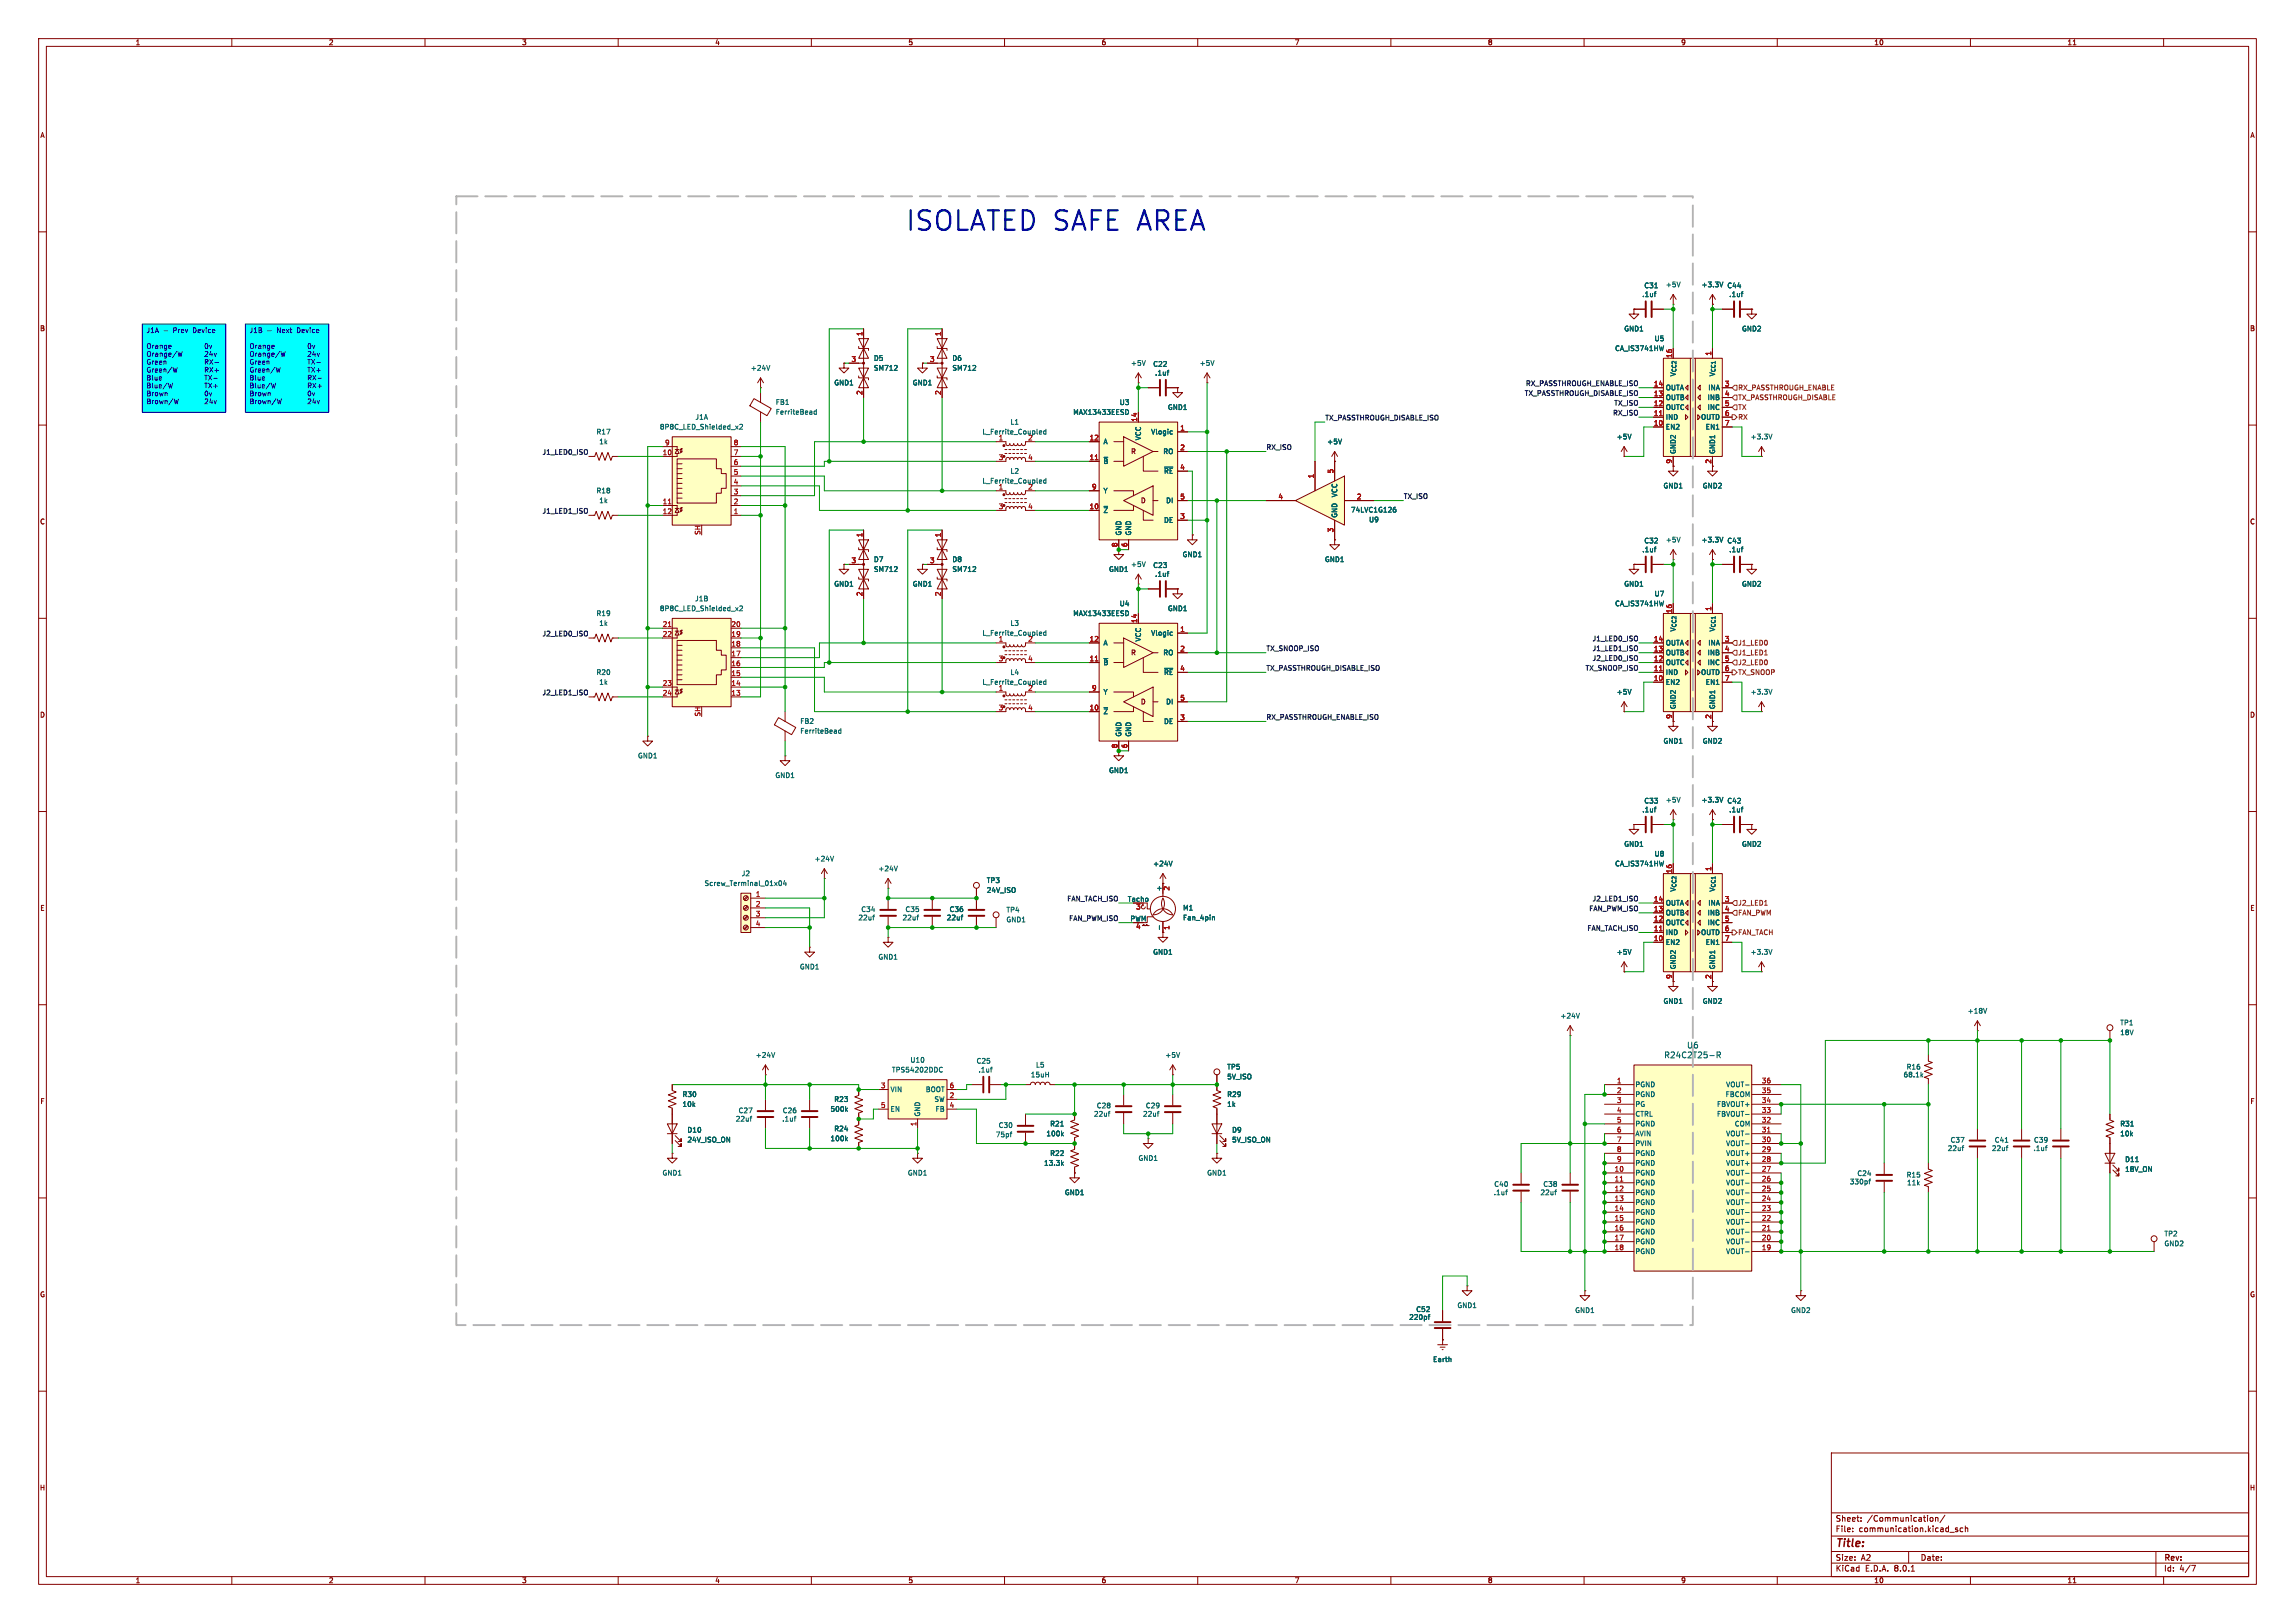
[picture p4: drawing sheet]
<svg xmlns="http://www.w3.org/2000/svg" width="594mm" height="420mm" viewBox="0 0 594 420" stroke-linecap="round" stroke-linejoin="round" font-family="sans-serif">
<defs><g id="words">
<text font-size="7" fill="#0000c2" x="234.1" y="60.6">ISOLATED SAFE AREA</text>
<text font-size="2.8" fill="#840000" x="475" y="400.9">Title:</text>
<g font-size="2.1" fill="#006464">
<text x="430.6" y="274">R24C2T25-R</text>
<text x="436.5" y="271.5">U6</text>
</g>
<g font-size="2.1" fill="#840000">
<text x="475" y="394">Sheet:</text>
<text x="483.2" y="394">/Communication/</text>
<text x="475" y="396.7">File:</text>
<text x="481.1" y="396.7">communication.kicad_sch</text>
<text x="475" y="406.9">KiCad</text>
<text x="475" y="404.1">Size:</text>
<text x="481.7" y="404.1">A2</text>
<text x="482.7" y="406.9">E.D.A.</text>
<text x="490.3" y="406.9">8.0.1</text>
<text x="497" y="404.1">Date:</text>
<text x="560" y="404.3">Rev:</text>
<text x="560" y="406.9">Id:</text>
<text x="564.1" y="406.9">4/7</text>
</g>
<g font-size="1.8" fill="#840000">
<text x="35" y="11.9">1</text>
<text x="85" y="11.9">2</text>
<text x="135" y="11.9">3</text>
<text x="185" y="11.9">4</text>
<text x="235" y="11.9">5</text>
<text x="285" y="11.9">6</text>
<text x="335" y="11.9">7</text>
<text x="385" y="11.9">8</text>
<text x="435" y="11.9">9</text>
<text x="485" y="11.9">10</text>
<text x="535" y="11.9">11</text>
<text x="10.3" y="35.9">A</text>
<text x="582.3" y="35.9">A</text>
<text x="10.3" y="85.9">B</text>
<text x="582.3" y="85.9">B</text>
<text x="292.5" y="117.9">R</text>
<text x="295" y="130.6">D</text>
<text x="10.3" y="135.9">C</text>
<text x="582.3" y="135.9">C</text>
<text x="292.5" y="169.9">R</text>
<text x="10.3" y="185.9">D</text>
<text x="295" y="182.6">D</text>
<text x="582.3" y="185.9">D</text>
<text x="443" y="186.1" transform="rotate(-90 443 186.1)">2</text>
<text x="10.3" y="235.9">E</text>
<text x="582.3" y="235.9">E</text>
<text x="443" y="253.4" transform="rotate(-90 443 253.4)">2</text>
<text x="10.3" y="285.9">F</text>
<text x="582.3" y="285.9">F</text>
<text x="10.3" y="335.9">G</text>
<text x="582.3" y="335.9">G</text>
<text x="10.2" y="385.9">H</text>
<text x="582.2" y="385.9">H</text>
<text x="35" y="409.9">1</text>
<text x="85" y="409.9">2</text>
<text x="135" y="409.9">3</text>
<text x="185" y="409.9">4</text>
<text x="235" y="409.9">5</text>
<text x="285" y="409.9">6</text>
<text x="335" y="409.9">7</text>
<text x="385" y="409.9">8</text>
<text x="435" y="409.9">9</text>
<text x="485" y="409.9">10</text>
<text x="535" y="409.9">11</text>
</g>
<g font-size="1.8" fill="#006464">
<text x="425" y="77.1">.1uf</text>
<text x="425.5" y="74.8">C31</text>
<text x="431" y="74.5">+5V</text>
<text x="440.3" y="74.5">+3.3V</text>
<text x="446.9" y="74.8">C44</text>
<text x="447.5" y="77.1">.1uf</text>
<text x="420.3" y="86">GND1</text>
<text x="428.1" y="88.5">U5</text>
<text x="450.7" y="86">GND2</text>
<text x="226.1" y="93.6">D5</text>
<text x="246.4" y="93.6">D6</text>
<text x="292.6" y="94.8">+5V</text>
<text x="298.4" y="95.1">C22</text>
<text x="310.4" y="94.8">+5V</text>
<text x="417.9" y="91">CA_IS3741HW</text>
<text x="194.2" y="96.1">+24V</text>
<text x="215.8" y="99.9">GND1</text>
<text x="226.1" y="96.1">SM712</text>
<text x="236.1" y="99.9">GND1</text>
<text x="246.4" y="96.1">SM712</text>
<text x="298.9" y="97.4">.1uf</text>
<text x="431" y="101.2">OUTA</text>
<text x="433.9" y="97.6" transform="rotate(-90 433.9 97.6)">V_{CC2}</text>
<text x="442" y="101.2">INA</text>
<text x="444.1" y="97.6" transform="rotate(-90 444.1 97.6)">V_{CC1}</text>
<text x="200.7" y="105">FB1</text>
<text x="200.7" y="107.5">FerriteBead</text>
<text x="277.7" y="107.5">MAX13433EESD</text>
<text x="289.7" y="105">U3</text>
<text x="302.2" y="106.3">GND1</text>
<text x="431" y="106.3">OUTC</text>
<text x="431" y="103.7">OUTB</text>
<text x="441.9" y="103.7">INB</text>
<text x="441.9" y="106.3">INC</text>
<text x="154.3" y="112.6">R17</text>
<text x="170.7" y="111.4">8P8C_LED_Shielded_x2</text>
<text x="179.9" y="108.8">J1A</text>
<text x="254.2" y="112.6">L_Ferrite_Coupled</text>
<text x="261.4" y="110.1">L1</text>
<text x="297.8" y="112.6">Vlogic</text>
<text x="418.3" y="113.9">+5V</text>
<text x="431" y="111.4">EN2</text>
<text x="431" y="108.8">IND</text>
<text x="440.2" y="108.8">OUTD</text>
<text x="441.4" y="111.4">EN1</text>
<text x="453" y="113.9">+3.3V</text>
<text x="155" y="115.2">1k</text>
<text x="258.4" y="114">1</text>
<text x="266" y="114">2</text>
<text x="285.5" y="115.2">A</text>
<text x="295.5" y="114.1" transform="rotate(-90 295.5 114.1)">VCC</text>
<text x="301" y="117.7">RO</text>
<text x="343.4" y="115.2">+5V</text>
<text x="433.9" y="117.6" transform="rotate(-90 433.9 117.6)">GND2</text>
<text x="444.1" y="117.6" transform="rotate(-90 444.1 117.6)">GND1</text>
<text x="254.2" y="125.3">L_Ferrite_Coupled</text>
<text x="261.4" y="122.8">L2</text>
<text x="285.5" y="120.2">~{B}</text>
<text x="301.2" y="122.8">~{RE}</text>
<text x="154.3" y="127.9">R18</text>
<text x="155" y="130.4">1k</text>
<text x="258.4" y="126.7">1</text>
<text x="266" y="126.7">2</text>
<text x="285.5" y="127.9">Y</text>
<text x="301.7" y="130.4">DI</text>
<text x="346.3" y="128.8" transform="rotate(-90 346.3 128.8)">VCC</text>
<text x="430.4" y="126.6">GND1</text>
<text x="440.6" y="126.6">GND2</text>
<text x="285.5" y="132.9">~{Z}</text>
<text x="301.2" y="135.5">DE</text>
<text x="346.3" y="134.1" transform="rotate(-90 346.3 134.1)">GND</text>
<text x="349.5" y="132.8">74LVC1G126</text>
<text x="354.2" y="135.4">U9</text>
<text x="290.4" y="138.7" transform="rotate(-90 290.4 138.7)">GND</text>
<text x="293" y="138.7" transform="rotate(-90 293 138.7)">GND</text>
<text x="425" y="143.1">.1uf</text>
<text x="425.5" y="140.8">C32</text>
<text x="431" y="140.6">+5V</text>
<text x="440.3" y="140.6">+3.3V</text>
<text x="446.9" y="140.8">C43</text>
<text x="447.5" y="143.1">.1uf</text>
<text x="226.1" y="145.6">D7</text>
<text x="226.1" y="148.2">SM712</text>
<text x="246.4" y="145.6">D8</text>
<text x="246.4" y="148.2">SM712</text>
<text x="286.9" y="148.2">GND1</text>
<text x="292.6" y="146.9">+5V</text>
<text x="298.4" y="147.2">C23</text>
<text x="298.9" y="149.5">.1uf</text>
<text x="306" y="144.4">GND1</text>
<text x="342.8" y="145.6">GND1</text>
<text x="179.8" y="155.8">J1B</text>
<text x="215.8" y="152">GND1</text>
<text x="236.1" y="152">GND1</text>
<text x="420.3" y="152">GND1</text>
<text x="428.1" y="154.5">U7</text>
<text x="450.7" y="152">GND2</text>
<text x="154.3" y="159.6">R19</text>
<text x="170.7" y="158.3">8P8C_LED_Shielded_x2</text>
<text x="277.7" y="159.6">MAX13433EESD</text>
<text x="289.7" y="157.1">U4</text>
<text x="302.2" y="158.3">GND1</text>
<text x="417.9" y="157.1">CA_IS3741HW</text>
<text x="155" y="162.2">1k</text>
<text x="254.2" y="164.7">L_Ferrite_Coupled</text>
<text x="258.4" y="166.1">1</text>
<text x="261.4" y="162.2">L3</text>
<text x="266" y="166.1">2</text>
<text x="285.5" y="167.2">A</text>
<text x="295.5" y="166.1" transform="rotate(-90 295.5 166.1)">VCC</text>
<text x="297.8" y="164.7">Vlogic</text>
<text x="431" y="167.2">OUTA</text>
<text x="433.9" y="163.6" transform="rotate(-90 433.9 163.6)">V_{CC2}</text>
<text x="442" y="167.2">INA</text>
<text x="444.1" y="163.6" transform="rotate(-90 444.1 163.6)">V_{CC1}</text>
<text x="285.5" y="172.3">~{B}</text>
<text x="301" y="169.8">RO</text>
<text x="431" y="172.3">OUTC</text>
<text x="431" y="169.8">OUTB</text>
<text x="441.9" y="169.8">INB</text>
<text x="441.9" y="172.3">INC</text>
<text x="154.3" y="174.9">R20</text>
<text x="155" y="177.4">1k</text>
<text x="254.2" y="177.4">L_Ferrite_Coupled</text>
<text x="258.4" y="178.8">1</text>
<text x="261.4" y="174.9">L4</text>
<text x="266" y="178.8">2</text>
<text x="285.5" y="179.9">Y</text>
<text x="301.2" y="174.9">~{RE}</text>
<text x="418.3" y="179.9">+5V</text>
<text x="431" y="177.4">EN2</text>
<text x="431" y="174.9">IND</text>
<text x="440.2" y="174.9">OUTD</text>
<text x="441.4" y="177.4">EN1</text>
<text x="453" y="179.9">+3.3V</text>
<text x="285.5" y="185">~{Z}</text>
<text x="301.7" y="182.5">DI</text>
<text x="433.9" y="183.6" transform="rotate(-90 433.9 183.6)">GND2</text>
<text x="444.1" y="183.6" transform="rotate(-90 444.1 183.6)">GND1</text>
<text x="207" y="187.5">FB2</text>
<text x="207" y="190">FerriteBead</text>
<text x="290.4" y="190.8" transform="rotate(-90 290.4 190.8)">GND</text>
<text x="293" y="190.8" transform="rotate(-90 293 190.8)">GND</text>
<text x="301.2" y="187.6">DE</text>
<text x="165" y="196.4">GND1</text>
<text x="430.4" y="192.6">GND1</text>
<text x="440.6" y="192.6">GND2</text>
<text x="200.6" y="201.5">GND1</text>
<text x="286.9" y="200.3">GND1</text>
<text x="425.5" y="208.1">C33</text>
<text x="431" y="207.9">+5V</text>
<text x="440.3" y="207.9">+3.3V</text>
<text x="446.9" y="208.1">C42</text>
<text x="425" y="210.4">.1uf</text>
<text x="447.5" y="210.4">.1uf</text>
<text x="420.3" y="219.3">GND1</text>
<text x="428.1" y="221.8">U8</text>
<text x="450.7" y="219.3">GND2</text>
<text x="191.8" y="226.9">J2</text>
<text x="210.7" y="223.1">+24V</text>
<text x="227.2" y="225.7">+24V</text>
<text x="298.3" y="224.4">+24V</text>
<text x="417.9" y="224.4">CA_IS3741HW</text>
<text x="182.2" y="229.5">Screw_Terminal_01x04</text>
<text x="255.3" y="228.7">TP3</text>
<text x="255.3" y="231.2">24V_ISO</text>
<text x="291.8" y="233.4">Tacho</text>
<text x="433.9" y="230.9" transform="rotate(-90 433.9 230.9)">V_{CC2}</text>
<text x="444.1" y="230.9" transform="rotate(-90 444.1 230.9)">V_{CC1}</text>
<text x="222.1" y="238.4">22uf</text>
<text x="222.8" y="236.2">C34</text>
<text x="233.5" y="238.4">22uf</text>
<text x="234.2" y="236.2">C35</text>
<text x="244.9" y="238.4">22uf</text>
<text x="245.7" y="236.2">C36</text>
<text x="260.4" y="236.3">TP4</text>
<text x="260.4" y="238.9">GND1</text>
<text x="292.5" y="238.5">PWM</text>
<text x="306.1" y="235.8">M1</text>
<text x="306.1" y="238.4">Fan_4pin</text>
<text x="431" y="239.6">OUTC</text>
<text x="431" y="237.1">OUTB</text>
<text x="431" y="234.5">OUTA</text>
<text x="441.9" y="237.1">INB</text>
<text x="441.9" y="239.6">INC</text>
<text x="442" y="234.5">INA</text>
<text x="431" y="244.7">EN2</text>
<text x="431" y="242.2">IND</text>
<text x="440.2" y="242.2">OUTD</text>
<text x="441.4" y="244.7">EN1</text>
<text x="206.9" y="251.1">GND1</text>
<text x="227.2" y="248.5">GND1</text>
<text x="298.3" y="247.2">GND1</text>
<text x="418.3" y="247.2">+5V</text>
<text x="433.9" y="251" transform="rotate(-90 433.9 251)">GND2</text>
<text x="444.1" y="251" transform="rotate(-90 444.1 251)">GND1</text>
<text x="453" y="247.2">+3.3V</text>
<text x="403.8" y="263.8">+24V</text>
<text x="430.4" y="259.9">GND1</text>
<text x="440.6" y="259.9">GND2</text>
<text x="509.2" y="262.5">+18V</text>
<text x="548.7" y="265.5">TP1</text>
<text x="548.7" y="268.1">18V</text>
<text x="195.5" y="273.9">+24V</text>
<text x="235.5" y="275.2">U10</text>
<text x="252.6" y="275.4">C25</text>
<text x="301.5" y="273.9">+5V</text>
<text x="230.7" y="277.7">TPS54202DDC</text>
<text x="253.1" y="277.7">.1uf</text>
<text x="266.7" y="279">15uH</text>
<text x="268" y="276.5">L5</text>
<text x="317.5" y="277">TP5</text>
<text x="317.5" y="279.5">5V_ISO</text>
<text x="423.2" y="281.5">PGND</text>
<text x="446.6" y="281.5">VOUT-</text>
<text x="492.6" y="279">68.1k</text>
<text x="493.4" y="277">R16</text>
<text x="176.5" y="286.6">10k</text>
<text x="176.5" y="284.1">R30</text>
<text x="214.8" y="287.9">500k</text>
<text x="215.8" y="285.3">R23</text>
<text x="230.4" y="282.8">VIN</text>
<text x="230.4" y="287.9">EN</text>
<text x="239.5" y="282.8">BOOT</text>
<text x="241.7" y="285.3">SW</text>
<text x="242" y="287.9">FB</text>
<text x="283.8" y="287">C28</text>
<text x="296.5" y="287">C29</text>
<text x="317.5" y="284.1">R29</text>
<text x="317.5" y="286.6">1k</text>
<text x="423.2" y="284.1">PGND</text>
<text x="423.2" y="286.6">PG</text>
<text x="444.3" y="286.6">FBVOUT+</text>
<text x="446.5" y="284.1">FBCOM</text>
<text x="177.8" y="293.3">D10</text>
<text x="190.3" y="290.4">22uf</text>
<text x="191" y="288.3">C27</text>
<text x="202.3" y="290.4">.1uf</text>
<text x="202.5" y="288.3">C26</text>
<text x="215.8" y="293">R24</text>
<text x="238.4" y="289.1" transform="rotate(-90 238.4 289.1)">GND</text>
<text x="258.4" y="292.1">C30</text>
<text x="271.7" y="291.7">R21</text>
<text x="283" y="289.2">22uf</text>
<text x="295.7" y="289.2">22uf</text>
<text x="318.8" y="293.3">D9</text>
<text x="423.2" y="289.2">CTRL</text>
<text x="423.2" y="291.7">PGND</text>
<text x="444.3" y="289.2">FBVOUT-</text>
<text x="448.9" y="291.7">COM</text>
<text x="548.7" y="291.7">R31</text>
<text x="177.8" y="295.8">24V_ISO_ON</text>
<text x="214.8" y="295.5">100k</text>
<text x="257.6" y="294.5">75pf</text>
<text x="270.7" y="294.2">100k</text>
<text x="271.7" y="299.3">R22</text>
<text x="318.8" y="295.8">5V_ISO_ON</text>
<text x="423.2" y="294.2">AVIN</text>
<text x="423.2" y="296.8">PVIN</text>
<text x="423.2" y="299.3">PGND</text>
<text x="446.6" y="299.3">VOUT+</text>
<text x="446.6" y="296.8">VOUT-</text>
<text x="446.6" y="294.2">VOUT-</text>
<text x="504" y="298">22uf</text>
<text x="504.7" y="295.9">C37</text>
<text x="515.4" y="298">22uf</text>
<text x="516.2" y="295.9">C41</text>
<text x="526.2" y="298">.1uf</text>
<text x="526.3" y="295.9">C39</text>
<text x="548.7" y="294.2">10k</text>
<text x="171.3" y="304.4">GND1</text>
<text x="234.8" y="304.4">GND1</text>
<text x="270.1" y="301.9">13.3k</text>
<text x="294.5" y="300.6">GND1</text>
<text x="312.3" y="304.4">GND1</text>
<text x="423.2" y="304.4">PGND</text>
<text x="423.2" y="301.9">PGND</text>
<text x="446.6" y="304.4">VOUT-</text>
<text x="446.6" y="301.9">VOUT+</text>
<text x="480.6" y="304.5">C24</text>
<text x="493.4" y="304.9">R15</text>
<text x="549.9" y="300.9">D11</text>
<text x="549.9" y="303.4">18V_ON</text>
<text x="275.5" y="309.5">GND1</text>
<text x="386.5" y="309.5">.1uf</text>
<text x="386.6" y="307.3">C40</text>
<text x="398.6" y="309.5">22uf</text>
<text x="399.3" y="307.3">C38</text>
<text x="423.2" y="306.9">PGND</text>
<text x="423.2" y="309.5">PGND</text>
<text x="446.6" y="309.5">VOUT-</text>
<text x="446.6" y="306.9">VOUT-</text>
<text x="478.7" y="306.7">330pf</text>
<text x="493.5" y="306.9">11k</text>
<text x="423.2" y="312">PGND</text>
<text x="423.2" y="314.6">PGND</text>
<text x="423.2" y="317.1">PGND</text>
<text x="446.6" y="317.1">VOUT-</text>
<text x="446.6" y="314.6">VOUT-</text>
<text x="446.6" y="312">VOUT-</text>
<text x="423.2" y="319.6">PGND</text>
<text x="423.2" y="322.2">PGND</text>
<text x="446.6" y="322.2">VOUT-</text>
<text x="446.6" y="319.6">VOUT-</text>
<text x="560.1" y="320.1">TP2</text>
<text x="560.1" y="322.7">GND2</text>
<text x="423.2" y="324.7">PGND</text>
<text x="446.6" y="324.7">VOUT-</text>
<text x="364.6" y="341.7">220pf</text>
<text x="366.4" y="339.7">C52</text>
<text x="377.1" y="338.7">GND1</text>
<text x="407.6" y="340">GND1</text>
<text x="463.4" y="340">GND2</text>
<text x="370.8" y="352.7">Earth</text>
</g>
<g font-size="1.8" fill="#0000c2">
<text x="37.8" y="86.5">J1A</text>
<text x="45" y="86.5">Prev</text>
<text x="50.2" y="86.5">Device</text>
<text x="64.5" y="86.5">J1B</text>
<text x="71.8" y="86.5">Next</text>
<text x="77.2" y="86.5">Device</text>
<text x="37.8" y="90.6">Orange 0v</text>
<text x="37.8" y="92.6">Orange/W 24v</text>
<text x="37.8" y="94.7">Green RX-</text>
<text x="64.5" y="90.6">Orange 0v</text>
<text x="64.5" y="92.6">Orange/W 24v</text>
<text x="64.5" y="94.7">Green TX-</text>
<text x="37.8" y="96.7">Green/W RX+</text>
<text x="37.8" y="98.8">Blue TX-</text>
<text x="37.8" y="100.8">Blue/W TX+</text>
<text x="64.5" y="96.7">Green/W TX+</text>
<text x="64.5" y="98.8">Blue RX-</text>
<text x="64.5" y="100.8">Blue/W RX+</text>
<text x="37.8" y="102.9">Brown 0v</text>
<text x="37.8" y="104.9">Brown/W 24v</text>
<text x="64.5" y="102.9">Brown 0v</text>
<text x="64.5" y="104.9">Brown/W 24v</text>
</g>
<g font-size="1.8" fill="#a90000">
<text x="223.3" y="87.1" transform="rotate(-90 223.3 87.1)">1</text>
<text x="243.6" y="87.1" transform="rotate(-90 243.6 87.1)">1</text>
<text x="220.3" y="93.7">3</text>
<text x="240.6" y="93.7">3</text>
<text x="432.8" y="92.8" transform="rotate(-90 432.8 92.8)">16</text>
<text x="443" y="92.1" transform="rotate(-90 443 92.1)">1</text>
<text x="427.9" y="100.1">14</text>
<text x="446.3" y="100.1">3</text>
<text x="223.3" y="102.3" transform="rotate(-90 223.3 102.3)">2</text>
<text x="243.6" y="102.3" transform="rotate(-90 243.6 102.3)">2</text>
<text x="427.9" y="107.7">11</text>
<text x="427.9" y="105.2">12</text>
<text x="427.9" y="102.6">13</text>
<text x="446.3" y="102.6">4</text>
<text x="446.3" y="105.2">5</text>
<text x="446.3" y="107.7">6</text>
<text x="294.4" y="109.3" transform="rotate(-90 294.4 109.3)">14</text>
<text x="305.4" y="111.5">1</text>
<text x="427.9" y="110.2">10</text>
<text x="446.3" y="110.2">7</text>
<text x="171.4" y="117.9">10</text>
<text x="172" y="115.3">9</text>
<text x="189.8" y="117.9">7</text>
<text x="189.8" y="115.3">8</text>
<text x="258.4" y="119.1">3</text>
<text x="266" y="119.1">4</text>
<text x="281.9" y="119.1">11</text>
<text x="281.9" y="114">12</text>
<text x="305.4" y="116.6">2</text>
<text x="189.8" y="125.5">4</text>
<text x="189.8" y="122.9">5</text>
<text x="189.8" y="120.4">6</text>
<text x="305.4" y="121.7">4</text>
<text x="340.1" y="123.9" transform="rotate(-90 340.1 123.9)">1</text>
<text x="345.2" y="122.6" transform="rotate(-90 345.2 122.6)">5</text>
<text x="432.8" y="120.1" transform="rotate(-90 432.8 120.1)">9</text>
<text x="443" y="120.1" transform="rotate(-90 443 120.1)">2</text>
<text x="171.4" y="130.6">11</text>
<text x="189.8" y="130.6">2</text>
<text x="189.8" y="128">3</text>
<text x="258.4" y="131.8">3</text>
<text x="266" y="131.8">4</text>
<text x="281.9" y="131.8">10</text>
<text x="282.5" y="126.7">9</text>
<text x="305.4" y="129.3">5</text>
<text x="330.8" y="129.3">4</text>
<text x="351.1" y="129.3">2</text>
<text x="171.4" y="133.1">12</text>
<text x="189.8" y="133.1">1</text>
<text x="305.4" y="134.4">3</text>
<text x="345.2" y="137.9" transform="rotate(-90 345.2 137.9)">3</text>
<text x="181.4" y="138.5" transform="rotate(-90 181.4 138.5)">SH</text>
<text x="223.3" y="139.1" transform="rotate(-90 223.3 139.1)">1</text>
<text x="243.6" y="139.1" transform="rotate(-90 243.6 139.1)">1</text>
<text x="289.3" y="141.7" transform="rotate(-90 289.3 141.7)">8</text>
<text x="291.8" y="141.7" transform="rotate(-90 291.8 141.7)">6</text>
<text x="220.3" y="145.8">3</text>
<text x="240.6" y="145.8">3</text>
<text x="223.3" y="154.4" transform="rotate(-90 223.3 154.4)">2</text>
<text x="243.6" y="154.4" transform="rotate(-90 243.6 154.4)">2</text>
<text x="294.4" y="161.3" transform="rotate(-90 294.4 161.3)">14</text>
<text x="432.8" y="158.8" transform="rotate(-90 432.8 158.8)">16</text>
<text x="443" y="158.2" transform="rotate(-90 443 158.2)">1</text>
<text x="171.4" y="162.3">21</text>
<text x="171.4" y="164.8">22</text>
<text x="189.2" y="167.4">18</text>
<text x="189.2" y="164.8">19</text>
<text x="189.2" y="162.3">20</text>
<text x="281.9" y="166.1">12</text>
<text x="305.4" y="163.6">1</text>
<text x="427.9" y="166.1">14</text>
<text x="446.3" y="166.1">3</text>
<text x="189.2" y="172.5">16</text>
<text x="189.2" y="169.9">17</text>
<text x="258.4" y="171.2">3</text>
<text x="266" y="171.2">4</text>
<text x="281.9" y="171.2">11</text>
<text x="305.4" y="168.7">2</text>
<text x="305.4" y="173.7">4</text>
<text x="427.9" y="173.7">11</text>
<text x="427.9" y="171.2">12</text>
<text x="427.9" y="168.7">13</text>
<text x="446.3" y="168.7">4</text>
<text x="446.3" y="171.2">5</text>
<text x="446.3" y="173.7">6</text>
<text x="171.4" y="177.5">23</text>
<text x="189.2" y="177.5">14</text>
<text x="189.2" y="175">15</text>
<text x="282.5" y="178.8">9</text>
<text x="427.9" y="176.3">10</text>
<text x="446.3" y="176.3">7</text>
<text x="171.4" y="180.1">24</text>
<text x="181.4" y="185.5" transform="rotate(-90 181.4 185.5)">SH</text>
<text x="189.2" y="180.1">13</text>
<text x="258.4" y="183.9">3</text>
<text x="266" y="183.9">4</text>
<text x="281.9" y="183.9">10</text>
<text x="305.4" y="181.4">5</text>
<text x="305.4" y="186.4">3</text>
<text x="432.8" y="186.1" transform="rotate(-90 432.8 186.1)">9</text>
<text x="289.3" y="193.7" transform="rotate(-90 289.3 193.7)">8</text>
<text x="291.8" y="193.7" transform="rotate(-90 291.8 193.7)">6</text>
<text x="432.8" y="226.1" transform="rotate(-90 432.8 226.1)">16</text>
<text x="443" y="225.5" transform="rotate(-90 443 225.5)">1</text>
<text x="195.5" y="232.2">1</text>
<text x="300.7" y="230.8" transform="rotate(-90 300.7 230.8)">+</text>
<text x="303" y="230.6" transform="rotate(-90 303 230.6)">2</text>
<text x="427.9" y="233.4">14</text>
<text x="446.3" y="233.4">3</text>
<text x="195.5" y="234.7">2</text>
<text x="195.5" y="237.2">3</text>
<text x="195.5" y="239.8">4</text>
<text x="293.9" y="235.7">3</text>
<text x="427.9" y="238.5">12</text>
<text x="427.9" y="236">13</text>
<text x="446.3" y="236">4</text>
<text x="446.3" y="238.5">5</text>
<text x="293.9" y="240.7">4</text>
<text x="303" y="240.7" transform="rotate(-90 303 240.7)">1</text>
<text x="427.9" y="243.6">10</text>
<text x="427.9" y="241">11</text>
<text x="446.3" y="241">6</text>
<text x="446.3" y="243.6">7</text>
<text x="432.8" y="253.4" transform="rotate(-90 432.8 253.4)">9</text>
<text x="227.9" y="281.7">3</text>
<text x="245.7" y="281.7">6</text>
<text x="418.4" y="280.4">1</text>
<text x="455.9" y="280.4">36</text>
<text x="227.9" y="286.8">5</text>
<text x="245.7" y="284.2">2</text>
<text x="245.7" y="286.8">4</text>
<text x="418.4" y="283">2</text>
<text x="418.4" y="285.5">3</text>
<text x="455.9" y="285.5">34</text>
<text x="455.9" y="283">35</text>
<text x="237.2" y="291.5" transform="rotate(-90 237.2 291.5)">1</text>
<text x="418.4" y="288">4</text>
<text x="418.4" y="290.6">5</text>
<text x="418.4" y="293.1">6</text>
<text x="455.9" y="293.1">31</text>
<text x="455.9" y="290.6">32</text>
<text x="455.9" y="288">33</text>
<text x="418.4" y="295.7">7</text>
<text x="418.4" y="298.2">8</text>
<text x="455.9" y="298.2">29</text>
<text x="455.9" y="295.7">30</text>
<text x="417.8" y="303.3">10</text>
<text x="417.8" y="305.8">11</text>
<text x="418.4" y="300.7">9</text>
<text x="455.9" y="305.8">26</text>
<text x="455.9" y="303.3">27</text>
<text x="455.9" y="300.7">28</text>
<text x="417.8" y="308.4">12</text>
<text x="417.8" y="310.9">13</text>
<text x="455.9" y="310.9">24</text>
<text x="455.9" y="308.4">25</text>
<text x="417.8" y="313.4">14</text>
<text x="417.8" y="316">15</text>
<text x="455.9" y="316">22</text>
<text x="455.9" y="313.4">23</text>
<text x="417.8" y="318.5">16</text>
<text x="417.8" y="321.1">17</text>
<text x="417.8" y="323.6">18</text>
<text x="455.9" y="323.6">19</text>
<text x="455.9" y="321.1">20</text>
<text x="455.9" y="318.5">21</text>
</g>
<g font-size="1.8" fill="#0f0f0f">
<text x="394.8" y="100">RX_PASSTHROUGH_ENABLE_ISO</text>
<text x="394.5" y="102.5">TX_PASSTHROUGH_DISABLE_ISO</text>
<text x="417.4" y="107.6">RX_ISO</text>
<text x="417.7" y="105.1">TX_ISO</text>
<text x="342.9" y="108.9">TX_PASSTHROUGH_DISABLE_ISO</text>
<text x="140.3" y="117.8">J1_LED0_ISO</text>
<text x="327.7" y="116.5">RX_ISO</text>
<text x="363.2" y="129.2">TX_ISO</text>
<text x="140.3" y="133">J1_LED1_ISO</text>
<text x="140.3" y="164.7">J2_LED0_ISO</text>
<text x="412.1" y="166">J1_LED0_ISO</text>
<text x="327.7" y="168.6">TX_SNOOP_ISO</text>
<text x="327.7" y="173.6">TX_PASSTHROUGH_DISABLE_ISO</text>
<text x="410.2" y="173.6">TX_SNOOP_ISO</text>
<text x="412.1" y="168.6">J1_LED1_ISO</text>
<text x="412.1" y="171.1">J2_LED0_ISO</text>
<text x="140.3" y="180">J2_LED1_ISO</text>
<text x="327.7" y="186.3">RX_PASSTHROUGH_ENABLE_ISO</text>
<text x="276.1" y="233.3">FAN_TACH_ISO</text>
<text x="412.1" y="233.3">J2_LED1_ISO</text>
<text x="276.6" y="238.4">FAN_PWM_ISO</text>
<text x="411.2" y="235.9">FAN_PWM_ISO</text>
<text x="410.7" y="241">FAN_TACH_ISO</text>
</g>
<g font-size="1.8" fill="#725600">
<text x="449.8" y="101.2">RX_PASSTHROUGH_ENABLE</text>
<text x="449.8" y="103.7">TX_PASSTHROUGH_DISABLE</text>
<text x="449.8" y="106.3">TX</text>
<text x="449.8" y="108.8">RX</text>
<text x="449.8" y="167.2">J1_LED0</text>
<text x="449.8" y="169.8">J1_LED1</text>
<text x="449.8" y="172.3">J2_LED0</text>
<text x="449.8" y="174.9">TX_SNOOP</text>
<text x="449.8" y="234.5">J2_LED1</text>
<text x="449.8" y="237.1">FAN_PWM</text>
<text x="449.8" y="242.2">FAN_TACH</text>
</g>
</g></defs>
<g fill="none" stroke="#840000" stroke-width=".26">
<path d="M10 10h574v400h-574zM12 12h570v396h-570zM60 10v2M110 10v2M160 10v2M210 10v2M260 10v2M310 10v2M360 10v2M410 10v2M460 10v2M510 10v2"/>
<path d="M536.6 11.6h.7M560 10v2M10 60h2M582 60h2M10 110h2M582 110h2M10 160h2M582 160h2M10 210h2M582 210h2M10 260h2M582 260h2"/>
<path d="M10 310h2M582 310h2M10 360h2M474 376h108v32h-108zM582 360h2M474 397.5h108M474 391.5h108M479.5 396.2v.2M479.5 395.4v.2M481.7 393.5v.2M481.7 392.7v.2M499.6 392.8l.4-.1 .3 .3-.1 .6-.6-.1"/>
<path d="M501 392.8l.5-.1 .1 1M501 392.7v1M503.4 392.1l-1.3 1.9M504.7 396.5h1.1M506.7 395.4h-.4l-.2 .2 .1 .2 .5 .1v.4h-.6M508 395.4h-.4l-.3 .3 .2 .6h.5M508.7 395.5l.5-.1 .1 1M508.7 394.9v1.5M60 408v2M110 408v2M160 408v2M210 408v2"/>
<path d="M260 408v2M310 408v2M360 408v2M410 408v2M460 408v2M474 404.5h108M474 401.5h108M494 401.5v3M494.7 406.6h.8M510 408v2M536.6 409.6h.7M558 401.5v6.5"/>
<path d="M560 408v2M567.2 405.1h1l-.6 1.5"/>
</g>
<g fill="#0ff">
<path d="M63.5 83.8h21.6v22.9h-21.6z"/>
<path d="M36.8 83.8h21.6v22.9h-21.6z"/>
</g>
<g fill="none" stroke="#840000" stroke-width=".26">
<path d="M196.8 97.8v2.5M196.8 97.8l-.7 1.3M196.8 97.8l.8 1.3M294.6 99.1h.1M294.6 96.5l-.7 1.3M294.6 96.5v2.6M294.6 96.5l.8 1.3M312.4 99.1h.1M312.4 96.5l-.7 1.3M312.4 96.5v2.6M312.4 96.5l.8 1.3M152.4 118.1h1.5l.4-1 .8 2 .7-2 .8 2 .8-2 .7 2 .4-1h1.5"/>
<path d="M195.1 103.1l4.5 2.6-1.1 1.9-4.4-2.6zM196.8 100.3h.1M196.8 101.6v2.5M196.8 106.6v2.6M297.2 100.3h2.8M302 100.3h2.8M304.8 100.3v1.3h1.3l-1.3 1.3-1.3-1.3h1.3M304.8 100.3h.1M345.4 119.4h.1M345.4 116.8l-.7 1.3M345.4 116.8v2.6M345.4 116.8l.8 1.3"/>
<path d="M289.6 142.2v1.3h1.2l-1.2 1.3-1.3-1.3h1.3M289.6 142.2h.1M453.4 146.1v1.2h1.3l-1.3 1.3-1.3-1.3h1.3M453.4 146.1h.1M257.8 179.1h2.5l.1 .7 .5 .3 .3-.2 .2-.3 .4 .5 .4-.1 .2-.4 .4 .5 .4-.1 .2-.4 .3 .5 .5-.1 .2-.4 .2 .4 .4 .1 .4-.3v-.7h2.6M257.8 166.4h2.5l.1 .7 .5 .3 .3-.2 .2-.3 .4 .5 .4-.1 .2-.4 .4 .5 .4-.1 .2-.4 .3 .5 .5-.1 .2-.4 .2 .4 .4 .1 .4-.3v-.7h2.6M260.1 169.4h.5M260.1 168.4h.5M261.1 169.4h.5M261.1 168.4h.5M262.1 169.4h.5M262.1 168.4h.5"/>
<path d="M263.1 169.4h.6M263.1 168.4h.6M264.2 169.4h.5M264.2 168.4h.5M265.2 169.4h.5M265.2 168.4h.5M265.4 170.9l-.1-.3-.3-.2-.4 .2-.2 .3-.4-.5-.4 .2-.2 .3-.3-.4h-.5l-.2 .4-.2-.3-.4-.2-.4 .5-.2-.3-.4-.2-.4 .3-.1 .8h-2.5M265.4 171.5h2.6M167.6 190.5v1.3h1.3l-1.3 1.2-1.2-1.2h1.2M167.6 190.5h.1M260.1 182.1h.5M260.1 181.1h.5"/>
<path d="M261.1 182.1h.5M261.1 181.1h.5M262.1 182.1h.5M262.1 181.1h.5M263.1 182.1h.6M263.1 181.1h.6M264.2 182.1h.5M264.2 181.1h.5M265.2 182.1h.5M265.2 181.1h.5M265.4 183.6l-.1-.3-.3-.2-.4 .2-.2 .3-.4-.5-.4 .2-.2 .3-.3-.4h-.5l-.2 .4-.2-.3-.4-.2-.4 .5-.2-.3-.4-.2-.4 .3-.1 .8h-2.5M265.4 184.2h2.6"/>
<path d="M289.6 194.3v1.3h1.2l-1.2 1.3-1.3-1.3h1.3M289.6 194.3h.1M443.2 186.7v1.3h1.3l-1.3 1.2-1.2-1.2h1.2M229.9 229.9h.1M229.9 227.3l-.8 1.3M229.9 227.3v2.6M229.9 232.4v2.8M229.9 237.2v2.8M229.9 227.3l.7 1.3M241.3 232.4v2.8M241.3 237.2v2.8M198.1 284.5v2.8"/>
<path d="M198.1 289.3v2.8M222.2 281.9v1.6l-1 .3 2.1 .8-2.1 .8 2.1 .7-2.1 .8 2.1 .8-1.1 .3v3.1l-1 .4 2.1 .7-2.1 .8 2.1 .8-2.1 .7 2.1 .8-1.1 .4v1.5"/>
</g>
<g fill="#840000" stroke="#840000" stroke-width=".26">
<circle cx="259.8" cy="182.9" r=".25"/>
<circle cx="259.8" cy="180.1" r=".25"/>
<circle cx="259.8" cy="170.2" r=".25"/>
<circle cx="259.8" cy="167.4" r=".25"/>
</g>
<g fill="none" stroke="#006464" stroke-width=".26">
<path d="M199.3 94.6l-.5 1.2M296.5 93.3l-.5 1.3M302.1 96.3h.4M302.5 95.8l-.2 .1M314.2 93.3l-.4 1.3M211.3 105.9v1.3M211.3 106.4h-.4l-.2 .2 .1 .5h.5M347.3 113.6l-.5 1.3M269.2 176.3h.4v.3l-.6 .1M269.2 163.6h.4v.3l-.6 .1M269.6 177l-.4 .1M269.6 164.3l-.4 .1"/>
<path d="M270.7 176.3h-.4l-.2 .2 .1 .5h.5M270.7 163.1v1.3M270.7 175.8v1.3M270.7 163.6h-.4l-.2 .2 .1 .5h.5M225.9 237.2h.4M226.2 236.8l-.1 .1M232.3 224.1l-.4 1.3M237.3 237.2h.5M237.6 236.8l-.1 .1M194.1 289.3h.5M194.5 288.9h-.2M219 287.1l.4 .5"/>
<path d="M219 294.7l.4 .5M219.4 286.8l-.5 .4M219.4 294.4l-.5 .5"/>
</g>
<path d="M300.2 98.3v4.1M301.8 98.3v4.1M227.8 235.5h4.1M227.8 237h4.1M239.3 235.5h4M239.3 237h4M196.1 287.5h4.1M196.1 289.1h4.1" fill="none" stroke="#840000" stroke-width=".51"/>
<path d="M174 113h15.2v22.9h-15.2z" fill="#ffffc2"/>
<g fill="none" stroke="#840000" stroke-width=".26">
<path d="M218.4 94v1.3h1.3l-1.3 1.2-1.2-1.2h1.2M218.4 94h.1M219.7 94h3.8M222.2 89.7v.5h2.6v.5M222.2 97.3v.5h2.6v.5M222.2 87.6h2.6l-2.6 5.1h2.6zM222.2 95.3h2.6l-2.6 5h2.6zM223.5 85.1v17.8M171.4 115.6h3.9v.7M174 113h15.2v22.9h-15.2zM174.8 116.3h1M175.3 116.3l.5 1h-1z"/>
<path d="M175.3 118.7h10.1v2.6h1.3v1.3h1.3v3.8h-1.3v1.2h-1.3v2.6h-10.1zM175.3 117.3v.8h-3.9M176.1 116.8l.4-.1-.5 .5M176.1 116.2l.4-.1-.5 .5M176.5 116.7l-.1 .4M176.5 116.1l-.1 .4M189.2 118.1h2.6M189.2 115.6h2.6M257.8 114.3h2.5l.1 .8 .5 .2 .3-.1 .2-.4 .4 .5 .4-.1 .2-.4 .4 .5 .4-.1 .2-.4 .2 .4 .4 .1 .4-.5 .2 .4 .4 .1 .4-.3v-.7h2.6M260.1 116.3h.5M260.1 117.3h.5M261.1 116.3h.5"/>
<path d="M261.1 117.3h.5M262.1 116.3h.5M262.1 117.3h.5M263.1 116.3h.6M263.1 117.3h.6M264.2 116.3h.5M264.2 117.3h.5M265.2 116.3h.5M265.2 117.3h.5M265.4 118.9l-.1-.4-.3-.1-.4 .1-.2 .4-.4-.5-.4 .1-.2 .4-.4-.5-.4 .1-.2 .4-.2-.4-.4-.1-.4 .5-.2-.4-.4-.1-.4 .3-.1 .7h-2.5M265.4 119.4h2.6M171.4 130.8h3.9v.8"/>
<path d="M174.8 131.6h1M175.3 128.9h1.2M175.3 127.6h1.2M175.3 126.4h1.2M175.3 125.1h1.2M175.3 123.8h1.2M175.3 122.6h1.2M175.3 131.6l.5 1h-1zM175.3 132.6v.8h-3.9M175.3 121.3h1.2M175.3 120h1.2M176.1 132.1l.4-.1-.5 .5"/>
<path d="M176.1 131.4l.4-.1-.5 .5M176.5 132l-.1 .3M176.5 131.3l-.1 .4M189.2 133.4h2.6M189.2 130.8h2.6M189.2 128.3h2.6M189.2 125.7h2.6M189.2 123.2h2.6M189.2 120.7h2.6M257.8 127h2.5l.1 .8 .5 .2 .3-.1 .2-.4 .4 .5 .4-.1 .2-.4 .4 .5 .4-.1 .2-.4 .2 .4 .4 .1 .4-.5 .2 .4 .4 .1 .4-.3v-.7h2.6M260.1 130h.5M260.1 129h.5"/>
<path d="M261.1 130h.5M261.1 129h.5M262.1 130h.5M262.1 129h.5M263.1 130h.6M263.1 129h.6M264.2 130h.5M264.2 129h.5M265.2 130h.5M265.2 129h.5M265.4 131.6l-.1-.4-.3-.1-.4 .1-.2 .4-.4-.5-.4 .1-.2 .4-.4-.5-.4 .1-.2 .4-.2-.4-.4-.1-.4 .5-.2-.4-.4-.1-.4 .3-.1 .7h-2.5M265.4 132.1h2.6"/>
<path d="M308.6 138.4v1.3h1.3l-1.3 1.3-1.3-1.3h1.3M308.6 138.4h.1M345.4 139.7v1.3h1.3l-1.3 1.2-1.2-1.2h1.2M345.4 139.7h.1M294.6 151.1h.1M294.6 148.6l-.7 1.3M294.6 148.6v2.5M294.6 148.6l.8 1.3M252.7 229.9v5.3M252.7 237.2v2.8M257.8 237.5v2.5M546.1 266.7v2.5"/>
<path d="M209.5 284.5v2.8M209.5 289.3v2.8M533.4 292.1v2.8M533.4 296.9v2.8M546.1 288.3v1.5l1 .4-2 .8 2 .7-2 .8 2 .7-2 .8 1 .4v1.5"/>
<circle cx="252.7" cy="229.1" r=".76"/>
<circle cx="257.8" cy="236.7" r=".76"/>
<circle cx="546.1" cy="265.9" r=".76"/>
</g>
<path d="M173 130.4h.7" fill="none" stroke="#a90000" stroke-width=".26"/>
<g fill="none" stroke="#006464" stroke-width=".26">
<path d="M231.4 95.8h.8M232.2 94.7v.4M190.4 110.2l.6 .9M191 110.2l-.6 .9M191.5 109.9l.5-.1 .2 .4-.8 .9h.8M269.2 111.5l.4 .1v.2l-.6 .1M269.6 112.3h-.4M270.7 111.6l-.4-.1-.2 .2 .1 .6h.5M270.7 111.1v1.2M269.2 124.2l.4 .1v.2l-.6 .1M269.6 125h-.4M270.7 123.8v1.2"/>
<path d="M270.7 124.3l-.4-.1-.2 .2 .1 .6h.5M296.5 145.4l-.5 1.2M248.7 237.2h.5M249.1 236.8l-.1 .1M205.5 289.3h.5M205.9 288.9h-.1M529.4 296.9h.5M529.7 296.5h-.1M551.5 291.4h.7"/>
</g>
<path d="M250.7 235.5h4.1M250.7 237h4.1M207.5 287.5h4.1M207.5 289.1h4.1M531.4 295.1h4M531.4 296.7h4" fill="none" stroke="#840000" stroke-width=".51"/>
<g fill="#840000" stroke="#840000" stroke-width=".26">
<circle cx="223.5" cy="94" r=".25"/>
<circle cx="259.8" cy="118.1" r=".25"/>
<circle cx="259.8" cy="115.3" r=".25"/>
<circle cx="259.8" cy="130.8" r=".25"/>
<circle cx="259.8" cy="128" r=".25"/>
</g>
<path d="M335.3 129.5l12.7-6.3v12.7z" fill="#ffffc2"/>
<path d="M340.4 119.4v7.6M345.4 119.4v5.1M327.7 129.5h7.6M335.3 129.5l12.7-6.3v12.7zM345.4 134.6v5.1M348 129.5h7.6" fill="none" stroke="#840000" stroke-width=".26"/>
<path d="M360.7 131.8l.4-.1 .2 .3-.1 .5h-.5M360.8 131.3v.1M361.2 131.3h-.4" fill="none" stroke="#006464" stroke-width=".26"/>
<path d="M284.5 109.2h20.3v30.5h-20.3z" fill="#ffffc2"/>
<g fill="none" stroke="#840000" stroke-width=".26">
<path d="M281.9 119.4h2.6M281.9 114.3h2.6M284.5 109.2h20.3v30.5h-20.3zM288.3 119.4h2.5M288.3 114.3h2.5M290.8 113l7.6 3.8-7.6 3.9zM294.6 106.7v2.5M295.9 118.1v3.8h3.8M298.4 116.8h1.3M304.8 116.8h2.5M304.8 111.8h2.5M281.9 132.1h2.6"/>
<path d="M281.9 127h2.6M288.3 127h5.1v1.3M289.6 139.7v2.5M290.8 129.5l7.6-3.8v7.7zM292.1 139.7v2.5M293.4 130.8v1.3h-5.1M295.9 132.1v2.5h2.5M298.4 129.5h1.3M304.8 129.5h2.5M304.8 134.6h2.5M304.8 121.9h2.5"/>
</g>
<path d="M285.7 118.3h1M291.7 106a.68 .68 0 0 1 .4 .6 .68 .68 0 0 1-.4 .7M303.1 111.5l.3 .1M303.4 112.3h-.3M285.7 131h1M301.4 120.9h2.2" fill="none" stroke="#006464" stroke-width=".26"/>
<path d="M283.5 119h.7" fill="none" stroke="#a90000" stroke-width=".26"/>
<path d="M284.5 161.3h20.3v30.5h-20.3z" fill="#ffffc2"/>
<g fill="none" stroke="#840000" stroke-width=".26">
<path d="M294.6 158.8v2.5M281.9 171.5h2.6M281.9 166.4h2.6M281.9 179.1h2.6M284.5 161.3h20.3v30.5h-20.3zM288.3 171.5h2.5M288.3 166.4h2.5M288.3 179.1h5.1v1.2M290.8 165.1l7.6 3.8-7.6 3.8zM295.9 170.2v3.8h3.8M298.4 168.9h1.3M304.8 168.9h2.5"/>
<path d="M304.8 163.8h2.5M304.8 174h2.5M281.9 184.2h2.6M289.6 191.8v2.5M290.8 181.6l7.6-3.8v7.6zM292.1 191.8v2.5M293.4 182.9v1.3h-5.1M295.9 184.2v2.5h2.5M298.4 181.6h1.3M304.8 181.6h2.5M304.8 186.7h2.5M229.9 242.6v1.2h1.2l-1.2 1.3-1.3-1.3h1.3"/>
<path d="M229.9 242.6h.1"/>
</g>
<path d="M291.7 158.1a.68 .68 0 0 1 .4 .6 .68 .68 0 0 1-.4 .6M285.7 170.4h1M301.4 172.9h2.2M303.1 163.6h.3M303.4 164.3l-.3 .1M285.7 183.1h1" fill="none" stroke="#006464" stroke-width=".26"/>
<path d="M283.5 171h.7" fill="none" stroke="#a90000" stroke-width=".26"/>
<path d="M229.9 279.4h15.2v10.2h-15.2z" fill="#ffffc2"/>
<g fill="none" stroke="#840000" stroke-width=".26">
<path d="M238.8 94v1.3h1.2l-1.2 1.2-1.3-1.2h1.3M238.8 94h.1M240 94h3.8M242.6 89.7v.5h2.5v.5M242.6 97.3v.5h2.5v.5M242.6 87.6h2.5l-2.5 5.1h2.5zM242.6 95.3h2.5l-2.5 5h2.5zM243.8 85.1v17.8M222.2 139.7h2.6l-2.6 5.1h2.6zM223.5 137.2v17.7M242.6 139.7h2.5l-2.5 5.1h2.5zM243.8 137.2v17.7"/>
<path d="M218.4 146.1v1.2h1.3l-1.3 1.3-1.2-1.3h1.2M218.4 146.1h.1M219.7 146.1h3.8M222.2 141.7v.5h2.6v.5M222.2 149.4v.5h2.6v.5M222.2 147.3h2.6l-2.6 5.1h2.6zM238.8 146.1v1.2h1.2l-1.2 1.3-1.3-1.3h1.3M238.8 146.1h.1M240 146.1h3.8M242.6 141.7v.5h2.5v.5M242.6 149.4v.5h2.5v.5M242.6 147.3h2.5l-2.5 5.1h2.5z"/>
<path d="M297.2 152.4h2.8M302 152.4h2.8M304.8 152.4v1.3h1.3l-1.3 1.2-1.3-1.2h1.3M304.8 152.4h.1M445.8 146.1h2.8M450.6 146.1h2.8M422.9 213.4v1.2h-1.3l1.3 1.3 1.3-1.3h-1.3M422.9 213.4h.1M422.9 213.4h2.8M427.7 213.4h2.8M433.1 212.1h.1M433.1 209.6l.7 1.2"/>
<path d="M433.1 209.6v2.5M433.1 209.6l-.8 1.2M295.7 239.5h.2v-.2h.3v.2h.5v-.2h.2v.2h.5M295.7 234.1l.2 .1M295.9 234.2l-.5 .3 .2 .6 .5 .1 .3-.5M295.9 234.2l-.1 .2M296.9 233.7v1.5h.8M298.4 237.2h-1.5v1.6h-1M301 228.6h.1M301 226.1v5.9M301 238.5v2.8M301 226.1l-.8 1.2"/>
<path d="M301 226.1l.8 1.2M303.5 236.7a2.92 2.92 0 0 1-2.5-4.3 2.87 2.87 0 0 1-2.6 4.3 2.84 2.84 0 0 1 2.6-1.5 2.84 2.84 0 0 1 2.5 1.5M209.5 245.1v1.3h1.3l-1.3 1.3-1.2-1.3h1.2M209.5 245.1h.1M301 241.3v1.3h1.3l-1.3 1.2-1.3-1.2h1.3M301 241.3h.1M420.4 251.5h.1M420.4 248.9l.7 1.3M420.4 248.9v2.6M420.4 248.9l-.8 1.3M433.1 254v1.3h1.2l-1.2 1.2-1.3-1.2h1.3M433.1 254h.1"/>
<path d="M443.2 254v1.3h1.3l-1.3 1.2-1.2-1.2h1.2M198.1 278.1h.1M198.1 275.6l-.7 1.3M198.1 275.6v2.5M198.1 275.6l.8 1.3M229.9 279.4h15.2v10.2h-15.2zM303.5 278.1h.1M303.5 275.6v2.5M303.5 275.6l-.7 1.3M303.5 275.6l.8 1.3M315 278.1v4.1l1 .4-2.1 .7 2.1 .8-2.1 .8 2.1 .7-2.1 .8 1.1 .4v9.1M499.1 273.1v1.5l1 .4-2 .7 2 .8-2 .7 2 .8-2 .8 1 .3v1.6"/>
<path d="M511.8 266.7h.1M511.8 264.2v2.5M511.8 264.2l-.8 1.2M511.8 264.2l.8 1.2M172.7 290.8h2.6l-1.3 2.6zM172.7 293.4h2.6M174 280.7v1.5l1 .4-2 .7 2 .8-2 .8 2 .7-2 .8 1 .4v9.1M174 298.5v1.2h1.3l-1.3 1.3-1.3-1.3h1.3M174 298.5h.1M174.8 295.1l1.5 1.6v-.8v.8h-.8M174.8 293.9l1.5 1.5v-.8v.8h-.8M227.3 281.9h2.6"/>
<path d="M227.3 287h2.6M237.5 298.5v1.2h1.3l-1.3 1.3-1.3-1.3h1.3M237.5 298.5h.1M237.5 289.6v2.5M245.1 284.5h2.5M245.1 281.9h2.5M245.1 287h2.5M251.5 280.7h2.8M256.3 280.7h2.8M265.4 280.7h1.3l.2-.5 .4-.2 .5 .2 .2 .5 .2-.5 .4-.2 .5 .2 .1 .5 .2-.5 .5-.2 .4 .2 .2 .5 .2-.5 .4-.2 .5 .2 .2 .5h1.2M265.4 288.3v2.8M265.4 293.1v2.8"/>
<path d="M278.1 288.3v1.5l-1 .4 2 .8-2 .7 2 .8-2 .7 2 .8-1 .4v3l-1 .4 2 .8-2 .7 2 .8-2 .8 2 .7-1 .4v1.5M290.8 283.2v2.8M290.8 288v2.8M297.2 294.6v1.3h1.2l-1.2 1.3-1.3-1.3h1.3M297.2 294.6h.1M303.5 283.2v2.8M303.5 288v2.8M313.7 290.8h2.5l-1.2 2.6zM313.7 293.4h2.5M315 298.5v1.2h1.2l-1.2 1.3-1.3-1.3h1.3M315 298.5h.1M315.7 295.1l1.5 1.6v-.8v.8h-.7"/>
<path d="M315.7 293.9l1.5 1.5v-.8v.8h-.7M511.8 292.1v2.8M511.8 296.9v2.8M523.2 292.1v2.8M523.2 296.9v2.8M544.8 298.5h2.6l-1.3 2.5zM546.1 295.9v7.6M278.1 303.5v1.3h1.3l-1.3 1.3-1.2-1.3h1.2M278.1 303.5h.1M393.7 303.5v2.8M393.7 308.4v2.8M487.7 301v2.8"/>
<path d="M487.7 305.8v2.8M499.1 301v1.5l1 .4-2 .8 2 .7-2 .8 2 .7-2 .8 1 .4v1.5M544.8 301h2.6M546.9 302.8l1.5 1.5v-.8v.8h-.8M546.9 301.5l1.5 1.5v-.7v.7h-.8M373.4 339.1v2.8M379.7 332.7v1.3h1.3l-1.3 1.3-1.2-1.3h1.2M379.7 332.7h.1M466.1 334v1.3h1.3l-1.3 1.3-1.3-1.3h1.3M466.1 334h.1M557.5 321.3v2.6M372.1 348h2.5"/>
<path d="M372.7 348.6h1.3M373.3 349.3h.2M373.4 346.7h.1M373.4 343.9v4.1"/>
<circle cx="301" cy="235.2" r="3.3"/>
<circle cx="315" cy="277.4" r=".76"/>
<circle cx="557.5" cy="320.5" r=".76"/>
</g>
<g fill="none" stroke="#006464" stroke-width=".26">
<path d="M251.8 95.8h.7M252.5 94.7v.4M231.4 147.9h.8M232.2 146.8v.4M251.8 147.9h.7M252.5 146.8v.4M302.1 148.3h.4M302.5 147.9l-.2 .1M450.6 142h.5M451.1 141.5l-.2 .1M428.1 209.3h.5M428.6 208.9h-.2"/>
<path d="M434.9 206.3l-.4 1.3M300.1 239.5v1M303.4 222.8l-.4 1.3M313.9 237.3h.4v.8M422.2 245.7l-.4 1.3M200.5 272.4l-.4 1.2M243.4 276.2l.5 .1M243.9 277.3l-.5 .1M256.3 276.6h.5M256.8 276.2h-.2M305.3 272.4l-.4 1.2M497.3 278.2l.4 .5"/>
<path d="M497.7 277.9l-.5 .4M514.2 260.9l-.4 1.3M261.4 293.4h.5M261.9 292.9l-.2 .1M274.5 291.4h.7M274.9 293.5l.3 .4M275.2 293.1l-.4 .5M286.8 288h.5M287.2 287.6l-.1 .1M299.5 288h.5M299.9 287.6l-.1 .1M507.8 296.9h.5"/>
<path d="M508.2 296.5h-.2M519 295.6h.7M519.2 296.9h.5M519.7 296.5h-.2M274.9 301.1l.3 .5M275.2 300.7l-.4 .5M389.7 308.3h.5M390 307.9l-.1 .1M483.7 305.5h.4M484 305.1l-.2 .2v1.1M552.7 300.6h.8M369.6 340.6h.5"/>
<path d="M369.9 340.2l-.1 1.2M375.5 351.6l.1 .8"/>
</g>
<g fill="#840000" stroke="#840000" stroke-width=".26">
<circle cx="243.8" cy="94" r=".25"/>
<circle cx="243.8" cy="146" r=".25"/>
<circle cx="223.5" cy="146" r=".25"/>
</g>
<g fill="none" stroke="#840000" stroke-width=".51">
<path d="M300.2 150.4v4M301.8 150.4v4M448.8 144v4.1M450.3 144v4.1M426 211.3v4.1M427.5 211.3v4.1M254.5 278.6v4.1M256 278.6v4.1M263.4 291.3h4.1M263.4 292.9h4.1M288.8 286.3h4.1M288.8 287.8h4.1"/>
<path d="M301.5 286.3h4.1M301.5 287.8h4.1M509.8 295.1h4M509.8 296.7h4M521.2 295.1h4.1M521.2 296.7h4.1M391.7 306.6h4M391.7 308.1h4M485.6 304h4.1M485.6 305.6h4.1M371.3 342.1h4.1M371.3 343.7h4.1"/>
</g>
<path d="M430.5 226.1h15.3v25.4h-15.3z" fill="#ffffc2"/>
<g fill="none" stroke="#840000" stroke-width=".26">
<path d="M445.8 80h2.8M450.6 80h2.8M443.2 212.1h.1M443.2 209.6v2.5M443.2 209.6l-.7 1.2M443.2 209.6l.8 1.2M445.8 213.4h2.8M450.6 213.4h2.8M453.4 213.4v1.2h1.3l-1.3 1.3-1.3-1.3h1.3M453.4 213.4h.1M428 238.8h2.5M428 236.2h2.5"/>
<path d="M428 233.7h2.5M430.5 226.1h15.3v25.4h-15.3zM436.2 236.2l.7-.6v1.3zM436.2 233.7l.7-.7v1.3zM436.9 238.1v1.3l-.7-.6zM437.5 226.1v25.4M438.8 226.1v25.4M439.4 236.2l.7-.6v1.3zM439.4 233.7l.7-.7v1.3zM440.1 238.1v1.3l-.7-.6zM445.8 238.8h2.5M445.8 236.2h2.5"/>
<path d="M445.8 233.7h2.5M428 243.8h2.5M428 241.3h2.5M433.1 251.5v2.5M436.2 240.7l.7 .6-.7 .6zM439.4 240.7l.7 .6-.7 .6zM443.2 251.5v2.5M445.8 243.8h2.5M445.8 241.3h2.5M455.9 251.5h.1M455.9 248.9l-.7 1.3M455.9 248.9v2.6"/>
<path d="M455.9 248.9l.8 1.3M406.4 268h.1M406.4 265.4l-.8 1.3M406.4 265.4v2.6M406.4 265.4l.8 1.3"/>
</g>
<path d="M429.5 240.9h.7" fill="none" stroke="#a90000" stroke-width=".26"/>
<path d="M450.6 75.9h.5M451.1 75.5l-.2 .1M446 206.3l-.5 1.3M450.6 209.3h.5M451.1 208.9h-.2M430.6 222.8l-.3 1.3M458.7 245.7l-.5 1.3M408.8 262.2l-.4 1.3" fill="none" stroke="#006464" stroke-width=".26"/>
<path d="M448.8 78v4M450.3 78v4M448.8 211.3v4.1M450.3 211.3v4.1" fill="none" stroke="#840000" stroke-width=".51"/>
<path d="M422.9 275.6h30.5v53.3h-30.5z" fill="#ffffc2"/>
<g fill="none" stroke="#840000" stroke-width=".26">
<path d="M443.2 78.7h.1M443.2 76.2l-.7 1.3M443.2 76.2v2.5M443.2 76.2l.8 1.3M453.4 80v1.3h1.3l-1.3 1.3-1.3-1.3h1.3M453.4 80h.1M455.9 118.1h.1M455.9 115.6l-.7 1.2M455.9 115.6v2.5M455.9 115.6l.8 1.2M422.9 275.6h30.5v53.3h-30.5zM415.3 280.7h7.6"/>
<path d="M415.3 283.2h7.6M415.3 298.5h7.6M415.3 285.8h7.6M415.3 295.9h7.6M415.3 293.4h7.6M415.3 290.8h7.6M415.3 288.3h7.6M453.4 280.7h7.6M453.4 283.2h7.6M453.4 298.5h7.6M453.4 285.8h7.6M453.4 295.9h7.6"/>
<path d="M453.4 293.4h7.6M453.4 290.8h7.6M453.4 288.3h7.6M415.3 303.5h7.6M415.3 306.1h7.6M415.3 308.6h7.6M415.3 311.2h7.6M415.3 313.7h7.6M415.3 316.2h7.6M415.3 318.8h7.6M415.3 301h7.6M453.4 303.5h7.6"/>
<path d="M453.4 306.1h7.6M453.4 308.6h7.6M453.4 311.2h7.6M453.4 313.7h7.6M453.4 316.2h7.6M453.4 318.8h7.6M453.4 301h7.6M415.3 321.3h7.6M415.3 323.9h7.6M453.4 321.3h7.6M453.4 323.9h7.6"/>
</g>
<path d="M457.4 293h.8M419.3 305.7h.8M457.4 318.4h.8" fill="none" stroke="#a90000" stroke-width=".26"/>
<g fill="none" stroke="#006464" stroke-width=".26">
<path d="M446 73l-.5 1.2M458.7 112.3l-.5 1.3M444.4 273l.8-.1v-.5l-.8-.2v1.5M444.8 273l.5 .7M451.8 296h.9M451.8 293.5h.9M451.8 288.4h.9M451.8 280.8h.9M451.8 318.9h.9M451.8 316.3h.9M451.8 313.8h.9M451.8 311.2h.9"/>
<path d="M451.8 308.7h.9M451.8 306.2h.9M451.8 303.6h.9M451.8 323.9h.9M451.8 321.4h.9"/>
</g>
<path d="M430.5 92.7h15.3v25.4h-15.3z" fill="#ffffc2"/>
<g fill="none" stroke="#840000" stroke-width=".26">
<path d="M433.1 78.7h.1M433.1 76.2v2.5M433.1 76.2l.7 1.3M433.1 76.2l-.8 1.3M422.9 80h2.8M427.7 80h2.8M430.5 92.7h15.3v25.4h-15.3zM437.5 92.7v25.4M438.8 92.7v25.4M420.4 118.1h.1M420.4 115.6l.7 1.2M420.4 115.6v2.5"/>
<path d="M420.4 115.6l-.8 1.2M428 110.5h2.5M428 108h2.5M428 105.4h2.5M428 102.9h2.5M428 100.3h2.5M433.1 118.1v2.6M436.2 105.4l.7-.6v1.2zM436.2 102.9l.7-.7v1.3zM436.2 100.3l.7-.6v1.3zM436.2 107.3l.7 .7-.7 .6zM439.4 105.4l.7-.6v1.2z"/>
<path d="M439.4 102.9l.7-.7v1.3zM439.4 100.3l.7-.6v1.3zM439.4 107.3l.7 .7-.7 .6zM443.2 118.1v2.6M445.8 110.5h2.5M445.8 108h2.5M445.8 105.4h2.5M445.8 102.9h2.5M445.8 100.3h2.5"/>
</g>
<path d="M429.5 107.5h.7" fill="none" stroke="#a90000" stroke-width=".26"/>
<path d="M428.1 75.9h.5M428.3 74.5h.7M428.6 75.5l-.2 .1M434.9 73l-.4 1.2M430.6 89.5l-.3 1.2M422.2 112.3l-.4 1.3" fill="none" stroke="#006464" stroke-width=".26"/>
<path d="M426 78v4M427.5 78v4" fill="none" stroke="#840000" stroke-width=".51"/>
<path d="M191.8 231.1h2.5v10.2h-2.5z" fill="#ffffc2"/>
<g fill="none" stroke="#840000" stroke-width=".26">
<path d="M422.9 80v1.3h-1.3l1.3 1.3 1.3-1.3h-1.3M422.9 80h.1M203.2 195.6v1.3h1.3l-1.3 1.2-1.3-1.2h1.3M203.2 195.6h.1M191.8 231.1h2.5v10.2h-2.5zM193.4 239.5l-.9 .9M193.4 237l-.9 .8M193.4 234.4l-.9 .9M193.4 231.9l-.9 .8M193.6 239.7l-.9 .8M193.6 237.2l-.9 .8M193.6 234.6l-.9 .9"/>
<path d="M193.6 232.1l-.9 .8M194.3 232.4h3.8M194.3 235h3.8M194.3 237.5h3.8M213.4 227.3h.1M213.4 224.8l-.8 1.3M213.4 224.8v2.5M213.4 224.8l.7 1.3M194.3 240h3.8M406.4 303.5v2.8M406.4 308.4v2.8"/>
<circle cx="193" cy="234.9" r=".63"/>
<circle cx="193" cy="232.4" r=".63"/>
<circle cx="193" cy="237.5" r=".63"/>
<circle cx="193" cy="240" r=".63"/>
</g>
<path d="M201.7 228l.2-.1a.62 .62 0 0 1 .4 .7 .62 .62 0 0 1-.6 .5l-.1-.4zM203.1 227.8l-.3 1h.8M203.4 228.3v.9M215.8 221.6l-.4 1.2M402.4 308.3h.5M402.7 307.9l-.1 .1" fill="none" stroke="#006464" stroke-width=".26"/>
<path d="M404.4 306.6h4M404.4 308.1h4" fill="none" stroke="#840000" stroke-width=".51"/>
<path d="M174 160h15.2v22.9h-15.2z" fill="#ffffc2"/>
<g fill="none" stroke="#840000" stroke-width=".26">
<path d="M152.4 133.4h1.5l.4-1.1 .8 2.1 .7-2.1 .8 2.1 .8-2.1 .7 2.1 .4-1h1.5M433.1 120.7v1.2h1.2l-1.2 1.3-1.3-1.3h1.3M433.1 120.7h.1M443.2 120.7v1.2h1.3l-1.3 1.3-1.2-1.3h1.2M422.9 146.1v1.2h-1.3l1.3 1.3 1.3-1.3h-1.3M422.9 146.1h.1M422.9 146.1h2.8M427.7 146.1h2.8M433.1 144.8h.1M433.1 142.2l.7 1.3M433.1 142.2v2.6M433.1 142.2l-.8 1.3"/>
<path d="M443.2 144.8h.1M443.2 142.2l-.7 1.3M443.2 142.2v2.6M443.2 142.2l.8 1.3M152.4 165.1h1.5l.4-1 .8 2 .7-2 .8 2 .8-2 .7 2 .4-1h1.5M171.4 177.8h3.9v.8M171.4 162.6h3.9v.7M174 160h15.2v22.9h-15.2zM174.8 178.6h1M174.8 163.3h1M175.3 175.9h1.2M175.3 174.6h1.2"/>
<path d="M175.3 173.4h1.2M175.3 172.1h1.2M175.3 170.8h1.2M175.3 169.5h1.2M175.3 178.6l.5 1h-1zM175.3 163.3l.5 1h-1zM175.3 165.7h10.1v2.6h1.3v1.2h1.3v3.9h-1.3v1.2h-1.3v2.6h-10.1zM175.3 179.6v.7h-3.9M175.3 164.3v.8h-3.9M175.3 168.3h1.2M175.3 167h1.2M176.1 179.1l.4-.2-.5 .6"/>
<path d="M176.1 178.4l.4-.1-.5 .5M176.1 163.8l.4-.1-.5 .5M176.1 163.2l.4-.1-.5 .5M176.5 178.9l-.1 .4M176.5 178.3l-.1 .4M176.5 163.7l-.1 .4M176.5 163.1l-.1 .3M189.2 177.8h2.6M189.2 165.1h2.6M189.2 162.6h2.6M189.2 175.3h2.6M189.2 172.7h2.6"/>
<path d="M189.2 170.2h2.6M189.2 167.6h2.6M152.4 180.3h1.5l.4-1 .8 2.1 .7-2.1 .8 2.1 .8-2.1 .7 2.1 .4-1.1h1.5M189.2 180.3h2.6M201.5 185.7l4.5 2.6-1.1 1.8-4.5-2.5zM203.2 184.2v2.5M203.2 189.2v2.6M420.4 184.2h.1M420.4 181.6l.7 1.3M420.4 181.6v2.6M420.4 181.6l-.8 1.3M433.1 186.7v1.3h1.2l-1.2 1.2-1.3-1.2h1.3"/>
<path d="M433.1 186.7h.1M455.9 184.2h.1M455.9 181.6l-.7 1.3M455.9 181.6v2.6M455.9 181.6l.8 1.3M410.2 334v1.3h1.3l-1.3 1.3-1.3-1.3h1.3M410.2 334h.1"/>
</g>
<path d="M173 162.1h.7" fill="none" stroke="#a90000" stroke-width=".26"/>
<path d="M434.9 139l-.4 1.3M446 139l-.5 1.3M190.4 157.2l.6 .9M191 157.2l-.6 .9M191.5 156.9l.5-.1 .2 .4-.8 .9h.8M428.1 142h.5M428.6 141.5l-.2 .1M422.2 178.4l-.4 1.2M458.7 178.4l-.5 1.2M217.6 188.5v1.3M217.6 189l-.3-.1-.3 .3 .2 .5h.4" fill="none" stroke="#006464" stroke-width=".26"/>
<path d="M426 144v4.1M427.5 144v4.1" fill="none" stroke="#840000" stroke-width=".51"/>
<path d="M430.5 158.8h15.3v25.4h-15.3z" fill="#ffffc2"/>
<g fill="none" stroke="#840000" stroke-width=".26">
<path d="M443.2 78.7h.1M218.4 94h.1M219.7 94h2.5M223.5 85.1v2.5M238.8 94h.1M240 94h2.6M243.8 85.1v2.5M422.9 80h.1M422.9 80h2.8M427.7 80h2.8M445.8 80h2.8M450.6 80h2.8"/>
<path d="M453.4 80h.1M223.5 100.3v2.6M243.8 100.3v2.6M281.9 119.4h2.6M281.9 114.3h2.6M294.6 106.7v2.5M297.2 100.3h2.8M302 100.3h2.8M304.8 100.3h.1M304.8 111.8h2.5M304.8 116.8h2.5M340.4 119.4v7.6"/>
<path d="M345.4 119.4h.1M345.4 119.4v5.1M420.4 118.1h.1M428 110.5h2.5M428 108h2.5M428 105.4h2.5M428 102.9h2.5M428 100.3h2.5M433.1 118.1v2.6M443.2 118.1v2.6M445.8 110.5h2.5M445.8 108h2.5"/>
<path d="M445.8 105.4h2.5M445.8 102.9h2.5M445.8 100.3h2.5M223.5 137.2v2.5M243.8 137.2v2.5M281.9 132.1h2.6M281.9 127h2.6M289.6 139.7v2.5M292.1 139.7v2.5M304.8 134.6h2.5M304.8 121.9h2.5M304.8 129.5h2.5"/>
<path d="M308.6 138.4h.1M327.7 129.5h7.6M345.4 139.7h.1M345.4 134.6v5.1M348 129.5h7.6M433.1 120.7h.1M218.4 146.1h.1M219.7 146.1h2.5M223.5 152.4v2.5M238.8 146.1h.1M240 146.1h2.6M243.8 152.4v2.5"/>
<path d="M289.6 142.2h.1M294.6 158.8v2.5M297.2 152.4h2.8M302 152.4h2.8M304.8 152.4h.1M422.9 146.1h.1M422.9 146.1h2.8M427.7 146.1h2.8M430.5 158.8h15.3v25.4h-15.3zM437.5 158.8v25.4M438.8 158.8v25.4M443.2 144.8h.1"/>
<path d="M445.8 146.1h2.8M450.6 146.1h2.8M453.4 146.1h.1M281.9 171.5h2.6M281.9 166.4h2.6M281.9 179.1h2.6M304.8 174h2.5M304.8 168.9h2.5M304.8 163.8h2.5M428 176.5h2.5M428 174h2.5M428 171.5h2.5"/>
<path d="M428 168.9h2.5M428 166.4h2.5M436.2 171.5l.7-.7v1.3zM436.2 168.9l.7-.6v1.2zM436.2 173.4l.7 .6-.7 .6zM436.9 165.7v1.3l-.7-.6zM439.4 171.5l.7-.7v1.3zM439.4 168.9l.7-.6v1.2zM439.4 173.4l.7 .6-.7 .6zM440.1 165.7v1.3l-.7-.6zM445.8 176.5h2.5M445.8 174h2.5"/>
<path d="M445.8 171.5h2.5M445.8 168.9h2.5M445.8 166.4h2.5M281.9 184.2h2.6M289.6 194.3h.1M289.6 191.8v2.5M292.1 191.8v2.5M304.8 186.7h2.5M304.8 181.6h2.5M420.4 184.2h.1M433.1 186.7h.1M433.1 184.2v2.5"/>
<path d="M443.2 184.2v2.5M422.9 213.4h.1M422.9 213.4h2.8M427.7 213.4h2.8M443.2 212.1h.1M445.8 213.4h2.8M450.6 213.4h2.8M453.4 213.4h.1M252.7 229.9v5.3M252.7 237.2v2.8M301 228.6h.1M301 228.6v2.5"/>
<path d="M301 238.8v2.5M428 238.8h2.5M428 236.2h2.5M428 233.7h2.5M445.8 238.8h2.5M445.8 236.2h2.5M445.8 233.7h2.5M301 241.3h.1M420.4 251.5h.1M428 243.8h2.5M428 241.3h2.5M433.1 254h.1"/>
<path d="M433.1 251.5v2.5M443.2 251.5v2.5M445.8 243.8h2.5M445.8 241.3h2.5M315 278.1v3.8M174 280.7v1.2M174 287v3.8M174 293.4v2.5M222.2 281.9v1.3M222.2 288.3v2.5M222.2 295.9v1.3M278.1 288.3v1.3"/>
<path d="M278.1 294.6v2.6M315 287v3.8M315 293.4v2.5M546.1 288.3v1.3M546.1 294.6v3.9M278.1 303.5h.1M278.1 302.3v1.2M546.1 301v2.5M373.4 339.1v2.8M373.4 346.7h.1M373.4 343.9v2.8"/>
</g>
<path d="M283.5 119h.7M429.5 107.5h.7M283.5 171h.7M429.5 173.6h.7M429.5 240.9h.7" fill="none" stroke="#a90000" stroke-width=".26"/>
<g fill="none" stroke="#006464" stroke-width=".26">
<path d="M428.1 75.9h.5M428.3 74.5h.7M428.6 75.5l-.2 .1M446 73l-.5 1.2M450.6 75.9h.5M451.1 75.5l-.2 .1M231.4 95.8h.8M232.2 94.7v.4M251.8 95.8h.7M252.5 94.7v.4M302.1 96.3h.4M302.5 95.8l-.2 .1"/>
<path d="M430.6 89.5l-.3 1.2M285.7 118.3h1M291.7 106a.68 .68 0 0 1 .4 .6 .68 .68 0 0 1-.4 .7M303.1 111.5l.3 .1M303.4 112.3h-.3M347.3 113.6l-.5 1.3M422.2 112.3l-.4 1.3M285.7 131h1M301.4 120.9h2.2M360.7 131.8l.4-.1 .2 .3-.1 .5h-.5M360.8 131.3v.1M361.2 131.3h-.4"/>
<path d="M446 139l-.5 1.3M231.4 147.9h.8M232.2 146.8v.4M251.8 147.9h.7M252.5 146.8v.4M291.7 158.1a.68 .68 0 0 1 .4 .6 .68 .68 0 0 1-.4 .6M302.1 148.3h.4M302.5 147.9l-.2 .1M428.1 142h.5M428.6 141.5l-.2 .1M430.6 155.5l-.3 1.3M450.6 142h.5"/>
<path d="M451.1 141.5l-.2 .1M285.7 170.4h1M301.4 172.9h2.2M303.1 163.6h.3M303.4 164.3l-.3 .1M422.2 178.4l-.4 1.2M285.7 183.1h1M428.1 209.3h.5M428.6 208.9h-.2M446 206.3l-.5 1.3M450.6 209.3h.5M451.1 208.9h-.2"/>
<path d="M248.7 237.2h.5M249.1 236.8l-.1 .1M300.1 239.5v1M303.4 222.8l-.4 1.3M313.9 237.3h.4v.8M430.6 222.8l-.3 1.3M422.2 245.7l-.4 1.3M219 294.7l.4 .5M219 287.1l.4 .5M219.4 294.4l-.5 .5M219.4 286.8l-.5 .4M274.5 291.4h.7"/>
<path d="M274.9 293.5l.3 .4M275.2 293.1l-.4 .5M551.5 291.4h.7M274.9 301.1l.3 .5M275.2 300.7l-.4 .5M552.7 300.6h.8M369.6 340.6h.5M369.9 340.2l-.1 1.2M375.5 351.6l.1 .8"/>
</g>
<g fill="none" stroke="#725600" stroke-width=".26">
<path d="M448.9 99.7h.7v1.3h-.7l-.6-.7zM448.3 107.3h.6l.7 .7-.7 .6h-.6zM448.9 102.2h.7v1.3h-.7l-.6-.6zM448.9 104.8h.7v1.2h-.7l-.6-.6zM448.3 173.4h.6l.7 .6-.7 .6h-.6zM448.9 168.3h.7v1.2h-.7l-.6-.6zM448.9 170.8h.7v1.3h-.7l-.6-.6zM448.9 165.7h.7v1.3h-.7l-.6-.6zM456.7 169.5h.7M448.9 233h.7v1.3h-.7l-.6-.6zM448.9 235.6h.7v1.3h-.7l-.6-.7zM456.7 234.3h.7"/>
<path d="M448.3 240.7h.6l.7 .6-.7 .6h-.6z"/>
</g>
<g fill="none" stroke="#0000c2" stroke-width=".26">
<path d="M36.8 83.8h21.6v22.9h-21.6zM42.4 85.6h1M52.9 97.1h.8M52.9 99.1h.8M53.1 91.1l.4-.1 .3 .3-.8 .9h.8M53.1 93.7l.6-.1 .1-.5-.7-.1v1.3M53.1 95.7h.6l.1-.5-.7-.2v1.3M53.2 89l.2-.1a.62 .62 0 0 1 .4 .7 .62 .62 0 0 1-.6 .5l-.1-.4zM53.3 97.1v1.3M53.3 99.1v1.3M53.4 93.7l.4 .6M53.4 95.7l.4 .6"/>
<path d="M54 97.1l.8 1.3M54 99.1l.8 1.3M54.2 89.3l.3 .9 .3-.9M54.3 93l.8 1.3M54.3 95l.8 1.3M54.6 90.9l-.3 .9h.8M54.8 97.1l-.8 1.3M54.8 99.1l-.8 1.3M54.9 91.4v.8M55.1 93l-.8 1.3M55.1 95l-.8 1.3M55.3 97.9h1"/>
<path d="M55.3 99.9h1M55.4 91.4l.3 .8 .3-.8M55.6 93.8h1M55.6 95.8h1M55.8 99.4v1M56.1 95.3v1M63.5 83.8h21.6v22.9h-21.6zM69.3 85.6h.9M79.6 93h.7M79.6 95h.7M79.7 91.1l.5-.1 .3 .3-.8 .9h.8M79.8 97.8l.6-.1 .1-.5-.7-.1v1.3"/>
<path d="M79.8 99.8l.6-.1 .1-.4-.7-.2v1.3M79.9 89l.1-.1a.62 .62 0 0 1 .5 .7 .62 .62 0 0 1-.6 .5l-.2-.4zM80 93v1.3M80 95v1.3M80.1 97.8l.4 .6M80.1 99.8l.4 .6M80.6 93l.9 1.3M80.6 95l.9 1.3M80.9 89.3l.3 .9 .3-.9M80.9 97.1l.9 1.3M80.9 99.1l.9 1.3M81.2 90.9l-.3 .9h.8"/>
<path d="M81.5 93l-.9 1.3M81.5 95l-.9 1.3M81.5 91.4v.8M81.8 97.1l-.9 1.3M81.8 99.1l-.9 1.3M82 93.8h.9M82 95.8h.9M82.1 91.4l.3 .8 .3-.8M82.3 97.9h.9M82.3 99.9h.9M82.5 95.3v1M82.8 99.4v1"/>
<path d="M53.1 103.3l.4-.1 .3 .4-.8 .9h.8M53.2 101.2h.2a.62 .62 0 0 1 .4 .6 .62 .62 0 0 1-.6 .6l-.1-.4zM54.2 101.6l.3 .9 .3-.9M54.6 103.2l-.3 .9h.8M54.9 103.6v.9M55.4 103.6l.3 .9 .3-.9M79.7 103.3l.5-.1 .3 .4-.8 .9h.8M79.9 101.2h.1a.62 .62 0 0 1 .5 .6 .62 .62 0 0 1-.6 .6l-.2-.4zM80.9 101.6l.3 .9 .3-.9M81.2 103.2l-.3 .9h.8M81.5 103.6v.9M82.1 103.6l.3 .9 .3-.9"/>
</g>
<path d="M118.1 50.8h320v292.1h-320z" fill="none" stroke="#b3b3b3" stroke-width=".5" stroke-dasharray="5.5 2"/>
<g fill="none" stroke="#009600" stroke-width=".26">
<path d="M433.1 78.7v11.5M443.2 78.7v11.5M218.4 94h1.3M223.5 85.1h-8.9v34.3M238.8 94h1.2M243.8 85.1h-8.9v47M294.6 99.1v7.6M312.4 99.1v64.7h-5.1M430.5 80h2.6M443.2 80h2.6M160 118.1h11.4M171.4 115.6h-3.8v74.9"/>
<path d="M191.8 118.1h5M191.8 115.6h11.4v68.6M196.8 109.2v71.1h-5M196.8 100.3v1.3M223.5 102.9v11.4M243.8 102.9v24.1M257.8 114.3h-47v14h-19M257.8 119.4h-44.4v1.3h-21.6M268 114.3h13.9M268 119.4h13.9M294.6 100.3h2.6M307.3 111.8h5.1"/>
<path d="M307.3 116.8h20.4M317.5 116.8v64.8h-10.2M342.9 109.2h-2.5v10.2M424.2 108h3.8M424.2 105.4h3.8M424.2 100.3h3.8M424.2 102.9h3.8M428 110.5h-2.6v7.6h-5M448.3 110.5h2.5v7.6h5.1M160 133.4h11.4M167.6 130.8h3.8M191.8 125.7h20.3v6.4h45.7"/>
<path d="M191.8 123.2h21.6v3.8h44.4M191.8 130.8h11.4M191.8 133.4h5M223.5 137.2h-8.9v34.3M243.8 137.2h-8.9v47M268 132.1h13.9M268 127h13.9M307.3 129.5h20.4M307.3 121.9h1.3v16.5M307.3 134.6h5.1M315 129.5v39.4M355.6 129.5h7.6"/>
<path d="M218.4 146.1h1.3M223.5 154.9v11.5M238.8 146.1h1.2M243.8 154.9v24.2M289.6 142.2h2.5M294.6 151.1v7.7M294.6 152.4h2.6M430.5 146.1h2.6M433.1 144.8v11.4M443.2 146.1h2.6M443.2 144.8v11.4M160 165.1h11.4"/>
<path d="M167.6 177.8h3.8M167.6 162.6h3.8M191.8 175.3h21.6v3.8h44.4M191.8 167.6h19v16.6h47M191.8 177.8h11.4M191.8 162.6h11.4M191.8 165.1h5M257.8 171.5h-44.4v1.2h-21.6M257.8 166.4h-45.7v3.8h-20.3M268 166.4h13.9M268 171.5h13.9M268 179.1h13.9"/>
<path d="M307.3 168.9h20.4M307.3 174h20.4M424.2 166.4h3.8M424.2 171.5h3.8M424.2 168.9h3.8M424.2 174h3.8M428 176.5h-2.6v7.7h-5M448.3 176.5h2.5v7.7h5.1M160 180.3h11.4M203.2 191.8v3.8M268 184.2h13.9M289.6 194.3h2.5"/>
<path d="M307.3 186.7h20.4M430.5 213.4h2.6M433.1 212.1v11.4M443.2 212.1v11.4M443.2 213.4h2.6M198.1 235h11.4v10.1M198.1 232.4h15.3M213.4 227.3v10.2h-15.3M229.9 229.9v2.5h22.8M289.6 233.7h3.8M289.6 238.8h3.8M424.2 236.2h3.8"/>
<path d="M424.2 233.7h3.8M198.1 240h11.4M257.8 240h-27.9v2.6M424.2 241.3h3.8M428 243.8h-2.6v7.7h-5M448.3 243.8h2.5v7.7h5.1M198.1 278.1v6.4M303.5 278.1v5.1M406.4 268v35.5M499.1 269.2v3.9M511.8 266.7v25.4M523.2 269.2v22.9"/>
<path d="M533.4 269.2v22.9M174 280.7h48.2v1.2h5.1M174 295.9v2.6M198.1 292.1v5.1h39.4M209.5 280.7v3.8M209.5 292.1v5.1M227.3 287h-1.2v2.6h-3.9M237.5 292.1v6.4M247.6 287h5.1v8.9h25.4M251.5 280.7h-1.3v1.2h-2.6M259.1 280.7h6.3M260.3 280.7v3.8h-12.7"/>
<path d="M273 280.7h42M278.1 280.7v7.6h-12.7M290.8 290.8v2.6h12.7v-2.6M290.8 280.7v2.5M297.2 293.4v1.2M315 295.9v2.6M410.2 290.8h5.1M415.3 280.7v2.5h-5.1v50.8M415.3 293.4v2.5h-21.6v7.6M415.3 298.5v25.4h-21.6v-12.7M461 293.4v2.5h5.1M461 280.7h5.1v53.3"/>
<path d="M487.7 285.8v15.2M499.1 285.8h-38.1v2.5M499.1 280.7v20.3M511.8 299.7v24.2M523.2 299.7v24.2M533.4 299.7v24.2M546.1 288.3v-19.1h-73.7v31.8h-11.4v-2.5M406.4 311.2v12.7M461 303.5v20.4h96.5M487.7 308.6v15.3M499.1 308.6v15.3M546.1 303.5v20.4"/>
<path d="M379.7 332.7v-2.5h-6.3v8.9"/>
</g>
<g fill="#009600" stroke="#009600" stroke-width=".26">
<circle cx="196.8" cy="118.1" r=".46"/>
<circle cx="203.2" cy="130.8" r=".46"/>
<circle cx="196.8" cy="133.4" r=".46"/>
<circle cx="167.6" cy="130.8" r=".46"/>
<circle cx="223.5" cy="114.3" r=".46"/>
<circle cx="214.6" cy="119.4" r=".46"/>
<circle cx="234.9" cy="132.1" r=".46"/>
<circle cx="243.8" cy="127" r=".46"/>
<circle cx="214.6" cy="171.5" r=".46"/>
<circle cx="234.9" cy="184.2" r=".46"/>
<circle cx="167.6" cy="177.8" r=".46"/>
<circle cx="167.6" cy="162.6" r=".46"/>
<circle cx="203.2" cy="162.6" r=".46"/>
<circle cx="203.2" cy="177.8" r=".46"/>
<circle cx="196.8" cy="165.1" r=".46"/>
<circle cx="229.9" cy="240" r=".46"/>
<circle cx="241.3" cy="240" r=".46"/>
<circle cx="241.3" cy="232.4" r=".46"/>
<circle cx="209.5" cy="240" r=".46"/>
<circle cx="229.9" cy="232.4" r=".46"/>
<circle cx="213.4" cy="232.4" r=".46"/>
<circle cx="223.5" cy="166.4" r=".46"/>
<circle cx="243.8" cy="179.1" r=".46"/>
<circle cx="289.6" cy="194.3" r=".46"/>
<circle cx="289.6" cy="142.2" r=".46"/>
<circle cx="252.7" cy="232.4" r=".46"/>
<circle cx="546.1" cy="269.2" r=".46"/>
<circle cx="533.4" cy="269.2" r=".46"/>
<circle cx="461" cy="295.9" r=".46"/>
<circle cx="461" cy="301" r=".46"/>
<circle cx="461" cy="285.8" r=".46"/>
<circle cx="466.1" cy="295.9" r=".46"/>
<circle cx="499.1" cy="285.8" r=".46"/>
<circle cx="487.7" cy="285.8" r=".46"/>
<circle cx="511.8" cy="269.2" r=".46"/>
<circle cx="523.2" cy="269.2" r=".46"/>
<circle cx="499.1" cy="269.2" r=".46"/>
<circle cx="461" cy="323.9" r=".46"/>
<circle cx="461" cy="316.2" r=".46"/>
<circle cx="466.1" cy="323.9" r=".46"/>
<circle cx="499.1" cy="323.9" r=".46"/>
<circle cx="511.8" cy="323.9" r=".46"/>
<circle cx="461" cy="311.2" r=".46"/>
<circle cx="461" cy="306.1" r=".46"/>
<circle cx="461" cy="313.7" r=".46"/>
<circle cx="523.2" cy="323.9" r=".46"/>
<circle cx="546.1" cy="323.9" r=".46"/>
<circle cx="533.4" cy="323.9" r=".46"/>
<circle cx="487.7" cy="323.9" r=".46"/>
<circle cx="415.3" cy="295.9" r=".46"/>
<circle cx="410.2" cy="290.8" r=".46"/>
<circle cx="415.3" cy="316.2" r=".46"/>
<circle cx="415.3" cy="313.7" r=".46"/>
<circle cx="415.3" cy="311.2" r=".46"/>
<circle cx="415.3" cy="318.8" r=".46"/>
<circle cx="461" cy="321.3" r=".46"/>
<circle cx="415.3" cy="308.6" r=".46"/>
<circle cx="415.3" cy="321.3" r=".46"/>
<circle cx="461" cy="318.8" r=".46"/>
<circle cx="461" cy="308.6" r=".46"/>
<circle cx="433.1" cy="146.1" r=".46"/>
<circle cx="443.2" cy="146.1" r=".46"/>
<circle cx="415.3" cy="306.1" r=".46"/>
<circle cx="415.3" cy="301" r=".46"/>
<circle cx="415.3" cy="303.5" r=".46"/>
<circle cx="410.2" cy="323.9" r=".46"/>
<circle cx="406.4" cy="323.9" r=".46"/>
<circle cx="415.3" cy="323.9" r=".46"/>
<circle cx="406.4" cy="295.9" r=".46"/>
<circle cx="433.1" cy="80" r=".46"/>
<circle cx="443.2" cy="80" r=".46"/>
<circle cx="415.3" cy="283.2" r=".46"/>
<circle cx="443.2" cy="213.4" r=".46"/>
<circle cx="433.1" cy="213.4" r=".46"/>
<circle cx="237.5" cy="297.2" r=".46"/>
<circle cx="222.2" cy="297.2" r=".46"/>
<circle cx="315" cy="168.9" r=".46"/>
<circle cx="303.5" cy="280.7" r=".46"/>
<circle cx="297.2" cy="293.4" r=".46"/>
<circle cx="315" cy="280.7" r=".46"/>
<circle cx="252.7" cy="240" r=".46"/>
<circle cx="260.3" cy="280.7" r=".46"/>
<circle cx="278.1" cy="288.3" r=".46"/>
<circle cx="278.1" cy="295.9" r=".46"/>
<circle cx="290.8" cy="280.7" r=".46"/>
<circle cx="278.1" cy="280.7" r=".46"/>
<circle cx="265.4" cy="295.9" r=".46"/>
<circle cx="294.6" cy="152.4" r=".46"/>
<circle cx="222.2" cy="281.9" r=".46"/>
<circle cx="222.2" cy="289.6" r=".46"/>
<circle cx="198.1" cy="280.7" r=".46"/>
<circle cx="209.5" cy="280.7" r=".46"/>
<circle cx="209.5" cy="297.2" r=".46"/>
<circle cx="312.4" cy="111.8" r=".46"/>
<circle cx="317.5" cy="116.8" r=".46"/>
<circle cx="312.4" cy="134.6" r=".46"/>
<circle cx="315" cy="129.5" r=".46"/>
<circle cx="294.6" cy="100.3" r=".46"/>
</g>
<use href="#words"/>
</svg>
